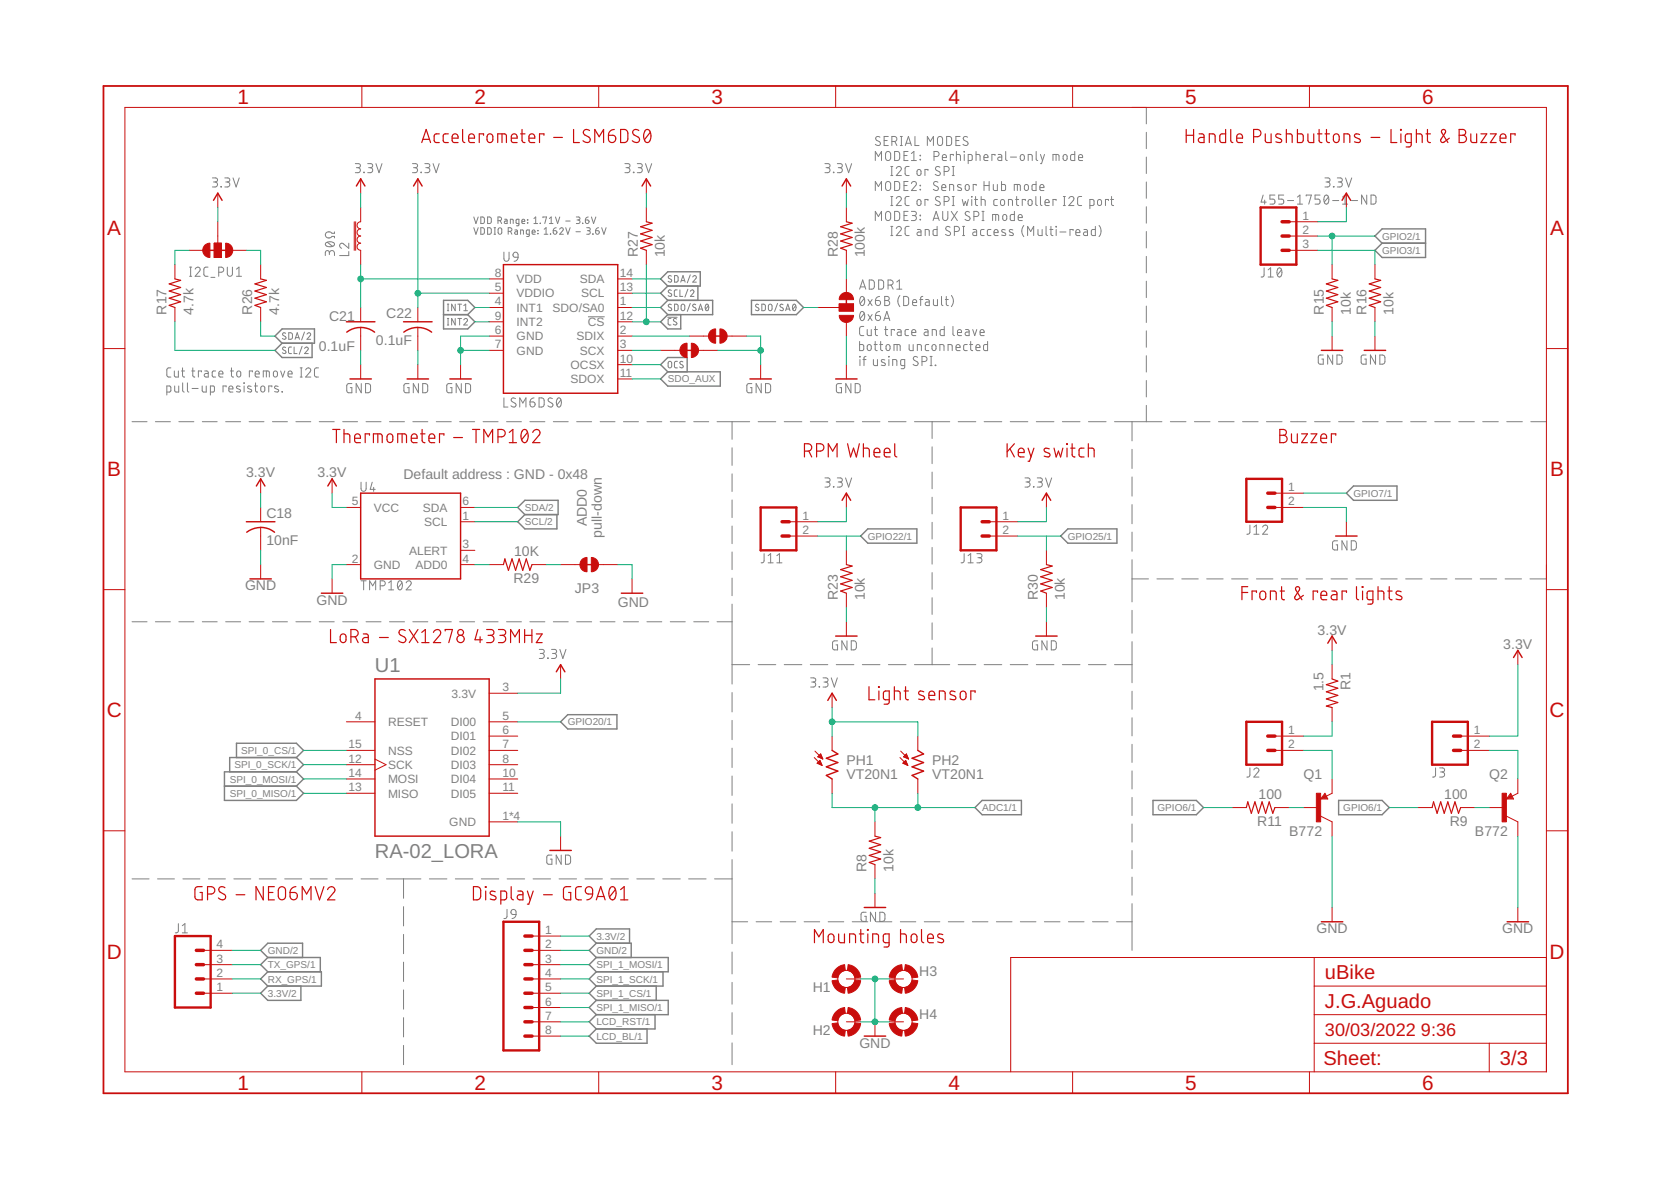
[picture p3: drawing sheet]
<svg xmlns="http://www.w3.org/2000/svg" width="297mm" height="210mm" viewBox="0 0 297 210" stroke-linecap="round" stroke-linejoin="round" font-family="sans-serif">
<defs><g id="words">
<g font-size="3.7" fill="#c90d0c">
<text x="42.2" y="18.5">1</text>
<text x="84.4" y="18.5">2</text>
<text x="126.5" y="18.5">3</text>
<text x="168.6" y="18.5">4</text>
<text x="210.7" y="18.5">5</text>
<text x="252.8" y="18.5">6</text>
<text x="19.1" y="41.8">A</text>
<text x="275.6" y="41.8">A</text>
<text x="19.1" y="84.7">B</text>
<text x="275.6" y="84.7">B</text>
<text x="19" y="127.5">C</text>
<text x="275.5" y="127.5">C</text>
<text x="19" y="170.4">D</text>
<text x="275.5" y="170.4">D</text>
<text x="42.2" y="193.7">1</text>
<text x="84.4" y="193.7">2</text>
<text x="126.5" y="193.7">3</text>
<text x="168.6" y="193.7">4</text>
<text x="210.7" y="193.7">5</text>
<text x="252.8" y="193.7">6</text>
</g>
<g font-size="3.6" fill="#808080">
<text x="66.6" y="119.4">U1</text>
<text x="66.6" y="152.4">RA-02_LORA</text>
</g>
<g font-size="3.6" fill="#c90d0c">
<text x="235.5" y="174">uBike</text>
<text x="235.5" y="179.1">J.G.Aguado</text>
<text x="235.3" y="189.4">Sheet:</text>
<text x="266.6" y="189.2">3/3</text>
</g>
<g font-size="3.2" fill="#c90d0c">
<text x="235.5" y="184.2">30/03/2022</text>
<text x="252.6" y="184.2">9:36</text>
</g>
<g font-size="2.5" fill="#808080">
<text x="113.4" y="45.8" transform="rotate(-90 113.4 45.8)">R27</text>
<text x="118.2" y="45.8" transform="rotate(-90 118.2 45.8)">10k</text>
<text x="149" y="45.8" transform="rotate(-90 149 45.8)">R28</text>
<text x="153.8" y="45.8" transform="rotate(-90 153.8 45.8)">100k</text>
<text x="29.6" y="55.9" transform="rotate(-90 29.6 55.9)">R17</text>
<text x="34.4" y="55.9" transform="rotate(-90 34.4 55.9)">4.7k</text>
<text x="44.8" y="55.9" transform="rotate(-90 44.8 55.9)">R26</text>
<text x="49.6" y="55.9" transform="rotate(-90 49.6 55.9)">4.7k</text>
<text x="58.5" y="57.1">C21</text>
<text x="68.7" y="56.6">C22</text>
<text x="235.3" y="55.9" transform="rotate(-90 235.3 55.9)">R15</text>
<text x="240.1" y="55.9" transform="rotate(-90 240.1 55.9)">10k</text>
<text x="242.9" y="55.9" transform="rotate(-90 242.9 55.9)">R16</text>
<text x="247.7" y="55.9" transform="rotate(-90 247.7 55.9)">10k</text>
<text x="56.7" y="62.4">0.1uF</text>
<text x="66.8" y="61.4">0.1uF</text>
<text x="43.7" y="84.9">3.3V</text>
<text x="56.4" y="84.9">3.3V</text>
<text x="71.7" y="85.1">Default address : GND - 0x48</text>
<text x="47.3" y="92.1">C18</text>
<text x="104.3" y="93.5" transform="rotate(-90 104.3 93.5)">ADD0</text>
<text x="107" y="95.6" transform="rotate(-90 107 95.6)">pull-down</text>
<text x="47.3" y="96.9">10nF</text>
<text x="91.4" y="98.8">10K</text>
<text x="43.6" y="104.9">GND</text>
<text x="56.3" y="107.5">GND</text>
<text x="91.3" y="103.6">R29</text>
<text x="102.2" y="105.4">JP3</text>
<text x="109.8" y="108">GND</text>
<text x="149" y="106.7" transform="rotate(-90 149 106.7)">R23</text>
<text x="153.8" y="106.7" transform="rotate(-90 153.8 106.7)">10k</text>
<text x="184.5" y="106.7" transform="rotate(-90 184.5 106.7)">R30</text>
<text x="189.3" y="106.7" transform="rotate(-90 189.3 106.7)">10k</text>
<text x="234.2" y="112.8">3.3V</text>
<text x="267.2" y="115.3">3.3V</text>
<text x="235.3" y="122.9" transform="rotate(-90 235.3 122.9)">1.5</text>
<text x="240.1" y="122.6" transform="rotate(-90 240.1 122.6)">R1</text>
<text x="150.5" y="135.9">PH1</text>
<text x="165.7" y="135.9">PH2</text>
<text x="150.5" y="138.4">VT20N1</text>
<text x="165.7" y="138.4">VT20N1</text>
<text x="223.7" y="142">100</text>
<text x="231.7" y="138.4">Q1</text>
<text x="256.7" y="142">100</text>
<text x="264.7" y="138.4">Q2</text>
<text x="223.5" y="146.8">R11</text>
<text x="229.2" y="148.6">B772</text>
<text x="257.7" y="146.8">R9</text>
<text x="262.2" y="148.6">B772</text>
<text x="154" y="155" transform="rotate(-90 154 155)">R8</text>
<text x="158.8" y="155" transform="rotate(-90 158.8 155)">10k</text>
<text x="234" y="165.9">GND</text>
<text x="267" y="165.9">GND</text>
<text x="163.4" y="173.4">H3</text>
<text x="144.5" y="176.4">H1</text>
<text x="144.5" y="184">H2</text>
<text x="163.4" y="181">H4</text>
<text x="152.8" y="186.2">GND</text>
</g>
<g font-size="2.1" fill="#808080">
<text x="231.5" y="39.1">1</text>
<text x="231.5" y="41.6">2</text>
<text x="231.5" y="44.1">3</text>
<text x="88" y="49.2">8</text>
<text x="88" y="51.8">5</text>
<text x="91.8" y="50.3">VDD</text>
<text x="91.8" y="52.9">VDDIO</text>
<text x="103.1" y="50.3">SDA</text>
<text x="103.3" y="52.9">SCL</text>
<text x="110.2" y="51.8">13</text>
<text x="110.2" y="49.2">14</text>
<text x="88" y="59.4">6</text>
<text x="88" y="54.3">4</text>
<text x="88" y="56.8">9</text>
<text x="91.8" y="55.4">INT1</text>
<text x="91.8" y="57.9">INT2</text>
<text x="98.2" y="55.4">SDO/SA0</text>
<text x="104.5" y="57.9">CS</text>
<text x="110.2" y="56.8">12</text>
<text x="110.2" y="54.3">1</text>
<text x="110.2" y="59.4">2</text>
<text x="88" y="61.9">7</text>
<text x="91.8" y="60.5">GND</text>
<text x="91.8" y="63">GND</text>
<text x="101.4" y="65.6">OCSX</text>
<text x="102.5" y="60.5">SDIX</text>
<text x="103.1" y="63">SCX</text>
<text x="110.2" y="64.4">10</text>
<text x="110.2" y="61.9">3</text>
<text x="101.4" y="68.1">SDOX</text>
<text x="110.2" y="67">11</text>
<text x="62.6" y="89.8">5</text>
<text x="82.2" y="89.8">6</text>
<text x="229" y="87.3">1</text>
<text x="229" y="89.8">2</text>
<text x="66.4" y="91">VCC</text>
<text x="75.2" y="91">SDA</text>
<text x="75.4" y="93.5">SCL</text>
<text x="82.2" y="92.4">1</text>
<text x="142.6" y="92.4">1</text>
<text x="142.6" y="94.9">2</text>
<text x="178.2" y="92.4">1</text>
<text x="178.2" y="94.9">2</text>
<text x="62.6" y="100">2</text>
<text x="66.4" y="101.1">GND</text>
<text x="72.7" y="98.6">ALERT</text>
<text x="73.9" y="101.1">ADD0</text>
<text x="82.2" y="97.5">3</text>
<text x="82.2" y="100">4</text>
<text x="80.2" y="124">3.3V</text>
<text x="89.3" y="122.9">3</text>
<text x="63.1" y="127.9">4</text>
<text x="69" y="129">RESET</text>
<text x="80.1" y="129">DI00</text>
<text x="80.1" y="131.6">DI01</text>
<text x="89.3" y="127.9">5</text>
<text x="89.3" y="130.5">6</text>
<text x="229" y="130.5">1</text>
<text x="262" y="130.5">1</text>
<text x="61.9" y="135.5">12</text>
<text x="61.9" y="133">15</text>
<text x="69" y="136.7">SCK</text>
<text x="69" y="134.1">NSS</text>
<text x="80.1" y="134.1">DI02</text>
<text x="80.1" y="136.7">DI03</text>
<text x="89.3" y="133">7</text>
<text x="89.3" y="135.5">8</text>
<text x="229" y="133">2</text>
<text x="262" y="133">2</text>
<text x="61.9" y="140.6">13</text>
<text x="61.9" y="138.1">14</text>
<text x="69" y="141.7">MISO</text>
<text x="69" y="139.2">MOSI</text>
<text x="80.1" y="139.2">DI04</text>
<text x="80.1" y="141.7">DI05</text>
<text x="89.3" y="138.1">10</text>
<text x="89.3" y="140.6">11</text>
<text x="79.9" y="146.8">GND</text>
<text x="89.3" y="145.7">1*4</text>
<text x="96.9" y="166">1</text>
<text x="38.5" y="173.6">2</text>
<text x="38.5" y="171.1">3</text>
<text x="38.5" y="168.6">4</text>
<text x="96.9" y="168.6">2</text>
<text x="96.9" y="171.1">3</text>
<text x="96.9" y="173.6">4</text>
<text x="38.5" y="176.2">1</text>
<text x="96.9" y="176.2">5</text>
<text x="96.9" y="178.7">6</text>
<text x="96.9" y="181.3">7</text>
<text x="96.9" y="183.8">8</text>
</g>
<g font-size="1.8" fill="#808080">
<text x="245.7" y="45.1">GPIO3/1</text>
<text x="245.7" y="42.6">GPIO2/1</text>
<text x="118.7" y="68">SDO_AUX</text>
<text x="240.6" y="88.3">GPIO7/1</text>
<text x="93.3" y="93.4">SCL/2</text>
<text x="93.3" y="90.8">SDA/2</text>
<text x="154.3" y="95.9">GPIO22/1</text>
<text x="189.8" y="95.9">GPIO25/1</text>
<text x="100.9" y="128.9">GPIO20/1</text>
<text x="41.7" y="136.5">SPI_0_SCK/1</text>
<text x="42.9" y="134">SPI_0_CS/1</text>
<text x="40.8" y="141.6">SPI_0_MISO/1</text>
<text x="40.8" y="139.1">SPI_0_MOSI/1</text>
<text x="174.6" y="144.2">ADC1/1</text>
<text x="205.8" y="144.2">GPIO6/1</text>
<text x="238.8" y="144.2">GPIO6/1</text>
<text x="106" y="167">3.3V/2</text>
<text x="47.6" y="169.6">GND/2</text>
<text x="47.6" y="172.1">TX_GPS/1</text>
<text x="106" y="169.6">GND/2</text>
<text x="106" y="172.1">SPI_1_MOSI/1</text>
<text x="47.6" y="177.2">3.3V/2</text>
<text x="47.6" y="174.6">RX_GPS/1</text>
<text x="106" y="174.6">SPI_1_SCK/1</text>
<text x="106" y="177.2">SPI_1_CS/1</text>
<text x="106" y="179.7">SPI_1_MISO/1</text>
<text x="106" y="182.2">LCD_RST/1</text>
<text x="106" y="184.8">LCD_BL/1</text>
</g>
</g></defs>
<g fill="none" stroke="#808080" stroke-width=".18">
<path d="M201.2 19.1h2.6v2.9M37.8 31.6h.5a.36 .36 0 0 1 .4 .4 .36 .36 0 0 1-.4 .3h-.3M38.2 32.3a.44 .44 0 0 1 .5 .5 .44 .44 0 0 1-.5 .4h-.4M39.3 33.1l.1 .1zM40 31.6h.5a.36 .36 0 0 1 .4 .4 .36 .36 0 0 1-.4 .3h-.4M40.4 32.3a.44 .44 0 0 1 .5 .5 .44 .44 0 0 1-.5 .4h-.4M41.4 31.6l.6 1.6 .5-1.6M63.2 29.1h.5a.36 .36 0 0 1 .4 .3 .36 .36 0 0 1-.4 .4h-.3M63.6 29.8a.44 .44 0 0 1 .5 .4 .44 .44 0 0 1-.5 .5h-.4M64.7 30.6v.1zM65.4 29.1h.5a.36 .36 0 0 1 .4 .3 .36 .36 0 0 1-.4 .4h-.4M65.8 29.8a.44 .44 0 0 1 .5 .4 .44 .44 0 0 1-.5 .5h-.4"/>
<path d="M66.8 29.1l.6 1.6 .5-1.6M73.3 29.1h.6a.36 .36 0 0 1 .3 .3 .36 .36 0 0 1-.3 .4h-.4M73.8 29.8a.44 .44 0 0 1 .4 .4 .44 .44 0 0 1-.4 .5h-.5M74.8 30.6l.1 .1zM75.5 29.1h.6a.36 .36 0 0 1 .3 .3 .36 .36 0 0 1-.3 .4h-.4M76 29.8a.44 .44 0 0 1 .4 .4 .44 .44 0 0 1-.4 .5h-.5M77 29.1l.5 1.6 .6-1.6M84.2 38.6l.4 1.1 .4-1.1M85.5 38.6h.4l.2 .2v.7l-.2 .2h-.4zM86.7 38.6h.4l.2 .2v.7l-.2 .2h-.4zM88.5 39.2l.6-.1v-.4l-.6-.1v1.1M88.9 39.2l.3 .5"/>
<path d="M89.7 39h.4v.2v.5h-.4v-.3l.4-.1M90.7 39.7v-.7l.5 .1v.6M92.2 39.7l-.4-.1v-.6h.4v.9v.2h-.4M92.8 39.3h.5a.27 .27 0 0 0-.2-.3 .27 .27 0 0 0-.3 .2v.4l.5 .1M93.7 39.1h.1zM93.7 39.6h.1zM94.9 39.7h.7M94.9 38.8l.3-.2v1.1M96 39.7h.1zM96.5 38.7v-.1h.7l-.4 1.1M97.7 39.7h.6M97.7 38.8l.3-.2v1.1"/>
<path d="M98.7 38.6l.4 1.1 .4-1.1M100.6 39.3h.7M102.4 38.6h.6l.1 .2-.1 .3h-.4M102.8 39.1l.3 .2-.1 .3-.6 .1M103.5 39.7h.1zM104.1 39.1h.3a.32 .32 0 0 1 .3 .4 .32 .32 0 0 1-.3 .2 .32 .32 0 0 1-.3-.3zM104.6 38.6a.51 .51 0 0 0-.5 .5M105.1 38.6l.4 1.1 .4-1.1M111.1 29.1h.5a.36 .36 0 0 1 .4 .3 .36 .36 0 0 1-.4 .4h-.3M111.5 29.8a.44 .44 0 0 1 .5 .4 .44 .44 0 0 1-.5 .5h-.4M112.6 30.6l.1 .1zM113.3 29.1h.5a.36 .36 0 0 1 .4 .3 .36 .36 0 0 1-.4 .4h-.3"/>
<path d="M113.7 29.8a.44 .44 0 0 1 .5 .4 .44 .44 0 0 1-.5 .5h-.4M114.7 29.1l.6 1.6 .5-1.6M146.6 29.1h.6a.36 .36 0 0 1 .4 .3 .36 .36 0 0 1-.4 .4h-.4M147.1 29.8a.44 .44 0 0 1 .5 .4 .44 .44 0 0 1-.5 .5h-.5M148.1 30.6l.1 .1zM148.8 29.1h.6a.36 .36 0 0 1 .3 .3 .36 .36 0 0 1-.3 .4h-.4M149.3 29.8a.44 .44 0 0 1 .4 .4 .44 .44 0 0 1-.4 .5h-.5M150.3 29.1l.6 1.6 .5-1.6M155.6 28.5v-1.6l.5 .9 .6-.9v1.6M155.6 33.9v-1.6l.5 .8 .6-.8v1.6M155.6 39.2v-1.6l.5 .9 .6-.9v1.6M156.4 24.4a.41 .41 0 0 0-.6-.1 .41 .41 0 0 0 0 .6l.5 .3a.42 .42 0 0 1 .1 .6 .42 .42 0 0 1-.6 0l-.2-.1"/>
<path d="M157.2 25h.5M157.5 27.1l.2-.2a.47 .47 0 0 1 .6 .5v.7a.46 .46 0 0 1-.4 .4 .46 .46 0 0 1-.5-.4zM157.5 32.4l.2-.1a.47 .47 0 0 1 .6 .4v.7a.46 .46 0 0 1-.4 .5 .46 .46 0 0 1-.5-.5zM157.5 37.7a.46 .46 0 0 1 .5-.1 .46 .46 0 0 1 .3 .4v.8a.46 .46 0 0 1-.4 .4 .46 .46 0 0 1-.5-.4zM157.9 24.3h-.7v1.6h.7M158.3 31.2h.4M158.3 29.6h.4M158.3 36.5h.4M158.3 34.9h.4M158.5 29.6v1.6M158.5 34.9v1.6M158.5 25.1h.5a.44 .44 0 0 0 .4-.4 .44 .44 0 0 0-.4-.4h-.5v1.6"/>
<path d="M159 26.9h.5a.43 .43 0 0 1 .4 .5v.7a.43 .43 0 0 1-.4 .4h-.5zM159 32.3h.5a.43 .43 0 0 1 .4 .4v.7a.43 .43 0 0 1-.4 .5h-.5zM159 37.6l.8 .1 .1 1.1a.43 .43 0 0 1-.4 .4h-.5zM159.1 25.1l.3 .8M159.3 30a.44 .44 0 0 1 .7-.4 .44 .44 0 0 1 .1 .7l-.8 .9h.9M159.3 35.3a.44 .44 0 0 1 .7-.4 .44 .44 0 0 1 .1 .7l-.8 .9h.9M160 25.9h.4M160 24.3h.4M160.2 24.3v1.6M160.7 27.6h.5M160.7 33h.5M160.7 38.3h.5"/>
<path d="M160.9 25.9l.6-1.6 .5 1.6M161.1 25.5h.8M161.4 26.9h-.7v1.6h.7M161.4 32.3h-.7v1.6h.7M161.4 37.6h-.7v1.6h.7M161.6 29.6h-.5l-.2 .4v1l.2 .2h.5M161.6 34.9h-.5l-.2 .4v1l.2 .2h.5M162 32.6a.44 .44 0 0 1 .6-.3 .44 .44 0 0 1 .2 .7l-.8 .9h.9M162 37.6h.5a.37 .37 0 0 1 .4 .3 .37 .37 0 0 1-.4 .4h-.3M162 28.5h.9M162 27.3l.5-.4v1.6M162.5 38.3a.44 .44 0 0 1 .4 .5 .44 .44 0 0 1-.4 .4h-.5"/>
<path d="M162.6 24.3v1.6h.8M163.1 30.2l.3-.1 .2 .1 .1 .6a.36 .36 0 0 1-.3 .4 .36 .36 0 0 1-.4-.4zM163.1 35.6l.3-.1 .2 .1 .1 .6a.36 .36 0 0 1-.3 .3 .36 .36 0 0 1-.4-.3zM163.6 27.6v.1zM163.6 28.3v.1zM163.6 32.9v.1zM163.6 33.7h.1M163.6 38.2v.2zM163.6 39v.1zM164.8 25.9v-1.6l.6 .8 .5-.8v1.6M165 30.3v-.2h-.6v1.1M165 35.6v-.1h-.6v1"/>
<path d="M165.9 39.2l.5-1.6 .6 1.6M166 38.8h.8M166 27.8h.5a.44 .44 0 0 0 .4-.4 .44 .44 0 0 0-.4-.5h-.5v1.6M166.7 32.4a.42 .42 0 0 0-.5-.1 .42 .42 0 0 0-.2 .6l.6 .3a.38 .38 0 0 1 .1 .5 .38 .38 0 0 1-.5 .1l-.3-.1M166.8 24.4l.1-.1a.46 .46 0 0 1 .7 .4v.7a.46 .46 0 0 1-.5 .5 .46 .46 0 0 1-.5-.5zM167.1 29.7l-.6-.1-.2 .4 .1 .2 .6 .3a.38 .38 0 0 1 .1 .5 .38 .38 0 0 1-.5 .2l-.4-.2M167.1 35.1l-.6-.2-.2 .4 .1 .2 .6 .4a.38 .38 0 0 1 .1 .5 .38 .38 0 0 1-.5 .1l-.4-.2M167.4 33.3h.7a.38 .38 0 0 0-.2-.5 .38 .38 0 0 0-.5 .3l.1 .7 .6 .1M167.5 28h.7a.38 .38 0 0 0-.2-.5 .38 .38 0 0 0-.5 .3l.1 .7h.6M167.6 37.6v1.2a.46 .46 0 0 0 .4 .4 .46 .46 0 0 0 .5-.4v-1.2M167.8 30.5h.5a.44 .44 0 0 0 .4-.5 .44 .44 0 0 0-.4-.4h-.5v1.6M167.8 35.8h.5a.44 .44 0 0 0 .4-.4 .44 .44 0 0 0-.4-.5h-.5v1.6"/>
<path d="M168.3 24.3h.4a.43 .43 0 0 1 .5 .4v.7a.43 .43 0 0 1-.5 .5h-.4zM168.8 33.9v-1.1h.5l.2 .1v1M169.1 37.6l1.1 1.6M169.3 31.2h.3M169.3 29.6h.3M169.3 36.5h.3M169.3 34.9h.3M169.5 27.6v-.1h-.6v1M169.5 29.6v1.6M169.5 34.9v1.6M169.9 25h.6M170 27.5h.5l.2 .1v.9"/>
<path d="M170 26.9v1.6M170.2 37.6l-1.1 1.6M170.7 24.3h-.8v1.6h.8M170.9 32.9l-.5-.1-.2 .2 .7 .5v.2l-.2 .2-.5-.1M171 35.5l.3 1 .3-.7 .3 .7 .2-1M171.4 26.9v.1zM171.4 27.5v1M171.7 32.9l.2-.1 .3 .1 .1 .6a.36 .36 0 0 1-.4 .4 .36 .36 0 0 1-.3-.4zM172 24.4a.42 .42 0 0 0-.6-.1 .42 .42 0 0 0-.1 .5l.6 .4a.41 .41 0 0 1 .1 .6 .41 .41 0 0 1-.7 0l-.1-.1M172.1 28.5h.6l.1-.1v-.7l-.1-.2h-.6v1.6M172.3 37.7a.41 .41 0 0 0-.5-.1 .41 .41 0 0 0-.1 .6l.6 .3a.38 .38 0 0 1 .1 .5 .38 .38 0 0 1-.5 .2l-.4-.2M172.7 34.9l.1 .1z"/>
<path d="M172.7 35.5v1M173.1 38.5h.5a.46 .46 0 0 0 .4-.5 .46 .46 0 0 0-.4-.4h-.5v1.6M173.2 35.5h.6M173.4 34.9v1.4l.1 .2h.3M173.5 27.5h.4l.3 .1v.9M173.5 26.9v1.6M173.5 33v-.2h-.5v1.1M174.4 35.5h.5l.2 .1v.9M174.4 34.9v1.6M174.6 37.6h.3M174.6 39.2h.3M174.8 37.6v1.6"/>
<path d="M174.9 28h.7a.38 .38 0 0 0-.2-.5 .38 .38 0 0 0-.5 .3l.1 .7h.6M174.9 32.3v1.6M174.9 33h.9M175.8 32.3v1.6M176.4 39.2v-1.1l1 .1 .1 1M176.6 32.8v.9l.2 .2h.5v-1.1M176.9 27.6v-.1h-.6v1M177 38.1v1.1M177.3 35.5h-.5l-.1 .2v.8h.6M177.4 27.5h.5l.2 .2v.8h-.6l-.1-.2v-.3l.7-.1M177.9 35.6l.3-.1 .3 .1 .1 .6a.37 .37 0 0 1-.4 .3 .37 .37 0 0 1-.4-.3zM178 32.3v1.6l.6-.1 .2-.2-.1-.7-.7-.1"/>
<path d="M178.4 38.2l.2-.1 .3 .1 .1 .6a.36 .36 0 0 1-.4 .4 .36 .36 0 0 1-.4-.4zM178.8 26.9v1.4l.2 .2M179.3 36.5v-1h.4l.2 .1 .1 .9M179.6 27.9h1.1M180.3 33.9v-1.1l1 .1 .1 1M180.3 37.6v1.6l-.6-.1-.1-.8 .1-.2h.6M180.5 35.5h.6M180.7 34.9v1.4l.1 .2h.3M180.8 32.8v1.1M181 38.7h.7a.38 .38 0 0 0-.2-.6 .38 .38 0 0 0-.5 .4l.1 .6 .6 .1M181.5 27.6l.2-.1 .3 .1 .1 .6a.37 .37 0 0 1-.4 .3 .37 .37 0 0 1-.3-.3zM182.2 32.9l.3-.1 .2 .1 .1 .6a.36 .36 0 0 1-.3 .4 .36 .36 0 0 1-.4-.4z"/>
<path d="M182.3 35.6v-.1h-.6v1M182.8 28.5v-1h.4l.3 .1v.9M182.9 35.6l.2-.1 .3 .1 .1 .6a.36 .36 0 0 1-.4 .3 .36 .36 0 0 1-.3-.3zM184.1 34.9v1.4l.3 .2M184.2 32.3v1.6l-.7-.1v-.9l.7-.1M184.2 26.9v1.4l.3 .2M184.8 33.3h.8a.38 .38 0 0 0-.3-.5 .38 .38 0 0 0-.5 .3l.1 .7 .7 .1M185 34.9v1.4l.2 .2M185 27.5l.3 1M185.7 27.5l-.6 1.6h-.1M185.8 36h.7a.39 .39 0 0 0-.3-.5 .39 .39 0 0 0-.4 .3v.7h.7M187.2 28.5v-1h1l.1 1"/>
<path d="M187.7 35.6v-.1h-.5v1M187.7 27.5v1M189 36.5h.4M189 34.9h.4M189.1 27.6l.2-.1 .3 .1 .1 .6a.36 .36 0 0 1-.4 .3 .36 .36 0 0 1-.3-.3zM189.2 34.9v1.6M190 35.3a.45 .45 0 0 1 .6-.4 .45 .45 0 0 1 .2 .7l-.8 .9h.9M191.1 26.9v1.6h-.7l-.1-.9 .2-.1h.6M191.7 28h.7a.38 .38 0 0 0-.2-.5 .38 .38 0 0 0-.5 .3l.1 .7h.6M192.3 34.9h-.5l-.2 .4v1l.2 .2h.5M193.7 36.5h.6l.2-.1v-.7l-.2-.2h-.6v1.6M195.2 35.6l.3-.1 .2 .1 .1 .6a.36 .36 0 0 1-.3 .3 .36 .36 0 0 1-.4-.3z"/>
<path d="M197 35.6v-.1h-.5v1M197.4 35.5h.6M197.6 34.9v1.4l.1 .2h.3M203.8 23.5v2.9M203.8 27.9v2.9M203.8 32.3v2.9M203.8 36.7v3M224.5 34.7l-.3 1.2h.9M224.8 35.6v.7M226.6 34.7h-.9v.7h.6a.45 .45 0 0 1 .3 .4 .45 .45 0 0 1-.3 .5h-.6M228.2 34.7h-.9v.7h.5a.45 .45 0 0 1 .4 .4 .45 .45 0 0 1-.4 .5h-.5M228.9 35.6h1.1"/>
<path d="M230.6 36.3h.9M230.6 35l.5-.3v1.6M232.2 34.8v-.1h.9l-.5 1.6M234.7 34.7h-.9v.7h.5a.45 .45 0 0 1 .4 .4 .45 .45 0 0 1-.4 .5h-.5M235.5 34.8l.3-.1a.95 .95 0 0 1 0 1.6 1 1 0 0 1-.3-1.5zM235.5 31.6h.6a.36 .36 0 0 1 .3 .4 .36 .36 0 0 1-.3 .3h-.4M236 32.3a.44 .44 0 0 1 .4 .5 .44 .44 0 0 1-.4 .4h-.5M236.1 35l-.7 .9M236.9 35.6h1.1M237 33.1l.1 .1zM237.7 31.6h.6a.36 .36 0 0 1 .3 .4 .36 .36 0 0 1-.3 .3h-.4M238.2 32.3a.44 .44 0 0 1 .4 .5 .44 .44 0 0 1-.4 .4h-.5"/>
<path d="M238.7 36.3h.9M238.7 35l.4-.3v1.6M239.2 31.6l.5 1.6 .6-1.6M240.2 35.6h1.1M243 34.7v1.6l-1-1.6v1.6M243.7 34.7h.5a.43 .43 0 0 1 .4 .4v.7a.43 .43 0 0 1-.4 .5h-.5zM33.7 49.1h.4M33.7 47.5h.4M33.9 47.5v1.6M34.7 47.8a.44 .44 0 0 1 .6-.3 .44 .44 0 0 1 .2 .7l-.8 .9h.9M37 47.5h-.5l-.3 .3 .1 1.1 .2 .2h.5M37.5 49.3h.7"/>
<path d="M38.9 48.4h.4a.46 .46 0 0 0 .5-.5 .46 .46 0 0 0-.5-.4h-.4v1.6M40.4 47.5v1.2a.46 .46 0 0 0 .5 .4 .46 .46 0 0 0 .4-.4v-1.2M42 49.1h.9M42 47.8l.5-.3v1.6M50.8 59.2h-.4l-.2 .2 .2 .2 .3 .2a.32 .32 0 0 1 0 .5 .32 .32 0 0 1-.5-.1M51.3 59.1l.5 .1 .2 .1v.8l-.2 .2h-.5zM54.1 59l-.5 1.4M54.6 59.4a.32 .32 0 0 1 .4-.2 .32 .32 0 0 1 .1 .5l-.5 .6h.6M57.9 43.2a1.02 1.02 0 0 1 1.6 .2 .97 .97 0 0 1-1.7 0zM58.2 43.1l.9 .7M58.5 45a.46 .46 0 0 1 .5-.5 .46 .46 0 0 1 .5 .5v.4M58.5 45.3v-.4a.36 .36 0 0 0-.3-.4 .36 .36 0 0 0-.4 .4v.5"/>
<path d="M59.5 41.2v.3h-.5a.6 .6 0 0 0-.9-.2 .6 .6 0 0 0 .1 1l1.3-.3v.3M62 43.2v.9l-.9-.7a.44 .44 0 0 0-.7 .1 .44 .44 0 0 0 .3 .6M62 44.7v.7h-1.6M79.5 57.8h.3M79.5 56.6h.3M79.5 54.1h.3M79.5 55.2h.3M79.7 54.1v1.1M79.7 56.6v1.2M80.9 54.1v1.1l-.6-1.1v1.1M80.9 56.6v1.2l-.6-1.2v1.2M81.4 56.6h.6"/>
<path d="M81.4 54.1h.6M81.7 54.1v1.1M81.7 56.6v1.2M82.4 56.9a.32 .32 0 0 1 .5-.3 .32 .32 0 0 1 .1 .5l-.6 .7h.7M82.4 55.2h.7M82.4 54.3l.4-.2v1.1M84.2 40.5l.4 1.1 .4-1.1M85.5 40.5h.4l.2 .2v.7l-.2 .2h-.4zM86.7 40.5h.4l.2 .2v.7l-.2 .2h-.4zM87.8 40.5h.3M87.8 41.6h.3M88 40.5v1.1"/>
<path d="M88.7 40.6l.2-.1 .3 .2v.8l-.3 .1h-.2l-.2-.3zM89.6 44.8v1.2a.46 .46 0 0 0 .4 .4 .46 .46 0 0 0 .5-.4v-1.2M90.3 41.1l.6-.1v-.4l-.6-.1v1.1M90.7 41.1l.3 .5M91.3 45a.44 .44 0 0 1 .5-.1 .44 .44 0 0 1 .3 .4v.4h-.7l-.2-.3zM91.5 40.9h.4l.1 .2v.5h-.4l-.1-.3 .5-.1M92.1 45.7v.3a.68 .68 0 0 1-.7 .4M92.5 41.6v-.7l.5 .1v.6M94.1 41.6h-.5l.1-.7h.4v.9l-.1 .2h-.4M94.6 41.3h.5a.28 .28 0 0 0-.2-.4 .28 .28 0 0 0-.3 .2v.5h.5M95.6 41h.1zM95.6 41.5l.1 .1z"/>
<path d="M96.7 41.6h.7M96.7 40.7l.4-.2v1.1M97.8 41.6h.1zM98.3 41h.4a.32 .32 0 0 1 .3 .4 .32 .32 0 0 1-.4 .2 .32 .32 0 0 1-.3-.3zM98.9 40.5a.51 .51 0 0 0-.6 .5M99.5 40.7a.32 .32 0 0 1 .4-.2 .32 .32 0 0 1 .1 .5l-.5 .6h.6M100.6 40.5l.3 1.1 .4-1.1M102.4 41.2h.8M104.3 40.5h.5l.1 .2-.1 .3h-.4M104.5 56.3h3M104.6 41l.3 .1v.3l-.1 .2h-.5M105.4 41.6h.1"/>
<path d="M105.9 41h.4a.33 .33 0 0 1 .2 .4 .33 .33 0 0 1-.3 .2 .33 .33 0 0 1-.3-.3zM106.4 40.5a.54 .54 0 0 0-.5 .5M107 40.5l.4 1.1 .3-1.1M118.7 56.4h1.7M119.3 56.6h-.4l-.1 .3v.7l.5 .2M119.3 51.6l-.3-.1-.2 .3 .1 .2 .5 .3a.33 .33 0 0 1-.2 .4 .33 .33 0 0 1-.4-.2M119.3 49.1l-.3-.1-.2 .2 .1 .3 .5 .3a.33 .33 0 0 1-.2 .4 .33 .33 0 0 1-.4-.2M119.3 54.2l-.3-.1-.2 .2 .1 .2 .5 .3a.33 .33 0 0 1-.2 .4 .33 .33 0 0 1-.4-.1M119.9 49h.5l.1 .2v.8l-.1 .1h-.5zM119.9 54.1h.5l.1 .2v.7l-.1 .2h-.5zM120.3 56.7l-.4-.1-.2 .3 .5 .4a.3 .3 0 0 1 0 .4 .3 .3 0 0 1-.4 0l-.1-.1M120.4 51.5l-.4 .1-.1 .2v.8l.5 .1"/>
<path d="M120.9 51.5v1.2h.5M121 50.1l.4-1.1 .4 1.1M121.1 49.9h.6M121.2 54.1h.3l.2 .3v.7l-.2 .1h-.3l-.1-.3zM122.3 51.4l-.5 1.4M122.7 48.9l-.5 1.4M122.7 53.9l-.5 1.5M122.7 51.8a.32 .32 0 0 1 .5-.3 .32 .32 0 0 1 .1 .5l-.6 .7h.7M123.1 49.2a.32 .32 0 0 1 .5-.2 .32 .32 0 0 1 .1 .5l-.6 .6h.7M123.7 54.2a.29 .29 0 0 0-.5-.1 .29 .29 0 0 0 .1 .4l.4 .3a.33 .33 0 0 1-.2 .4 .33 .33 0 0 1-.4-.1M124.1 55.2l.4-1.1 .4 1.1M124.2 54.9h.6"/>
<path d="M125.5 54.1h.1a.62 .62 0 0 1 .4 .5 .62 .62 0 0 1-.3 .6 .72 .72 0 0 1-.2-1.1zM125.9 54.3l-.5 .7M134.9 54.2l-.4-.1-.2 .2 .1 .2 .5 .3a.33 .33 0 0 1-.2 .4 .33 .33 0 0 1-.4-.1M135.4 54.1h.5l.1 .2v.7l-.1 .2h-.5zM136.7 54.1h.3l.2 .3v.7l-.2 .1h-.3l-.1-.3zM138.2 53.9l-.5 1.5M139.2 54.2a.29 .29 0 0 0-.4-.1 .29 .29 0 0 0 0 .4l.4 .3a.33 .33 0 0 1-.2 .4 .33 .33 0 0 1-.4-.1M139.7 55.2l.3-1.1 .4 1.1M139.7 54.9h.6M141 54.1h.1a.62 .62 0 0 1 .4 .5 .62 .62 0 0 1-.3 .6 .72 .72 0 0 1-.2-1.1zM141.5 54.3l-.6 .7M152.8 51.4l.6-1.6 .5 1.6"/>
<path d="M153 51h.8M153 52.8l.3-.1a.97 .97 0 0 1 0 1.6 1.02 1.02 0 0 1-.3-1.5zM153 55.5l.3-.1a.97 .97 0 0 1 0 1.6 1.02 1.02 0 0 1-.3-1.5zM153.5 58l-.5 .1-.2 .3 .1 1.1 .6 .1M153.6 53l-.7 1M153.6 55.7l-.7 .9M154.2 58.6v.9l.2 .1h.5v-1M154.3 53.2l.7 1.1M154.3 55.9l.7 1.1M154.5 49.8l.8 .1a1.3 1.3 0 0 1 .1 1.2l-.2 .3h-.7zM155 53.2l-.7 1.1M155 55.9l-.7 1.1"/>
<path d="M155.4 58.6h.6M155.6 53.4h.6a.45 .45 0 0 1 .3 .5 .45 .45 0 0 1-.4 .4 .45 .45 0 0 1-.5-.4zM155.6 56.1h.6a.45 .45 0 0 1 .3 .5 .45 .45 0 0 1-.4 .4 .45 .45 0 0 1-.5-.5zM155.6 58v1.5l.4 .1M156.2 49.8l.8 .1 .1 1a.43 .43 0 0 1-.5 .5h-.4zM156.4 52.7a.74 .74 0 0 0-.8 .7M156.4 55.4a.74 .74 0 0 0-.8 .7M157.1 57l.5-1.6 .6 1.6M157.2 56.6h.9M157.2 58.6h.6M157.3 52.7h.4a.36 .36 0 0 1 .4 .3 .36 .36 0 0 1-.4 .4 .46 .46 0 0 1 .5 .5 .46 .46 0 0 1-.5 .4h-.4zM157.3 53.4h.4"/>
<path d="M157.4 58l.1 1.5 .3 .1M157.9 50.7h.4a.46 .46 0 0 0 .5-.5 .46 .46 0 0 0-.5-.4h-.4v1.6M158.3 41.9h.4M158.3 40.2h.4M158.4 50.7l.4 .7M158.5 40.2v1.7M159 58.7v-.1h-.6v1M159.3 40.6a.44 .44 0 0 1 .7-.3 .44 .44 0 0 1 .1 .7l-.8 .9h.9M159.4 51.4h.9M159.4 50.1l.5-.3v1.6M159.6 58.6h.4l.2 .2v.8h-.6l-.1-.2v-.3l.7-.1M160 52.5a1.56 1.56 0 0 0 0 2"/>
<path d="M160.6 52.7h.6l.3 .3v.9a.43 .43 0 0 1-.4 .4h-.5zM161.5 58.6h-.5l-.1 .2 .1 .8h.5M161.6 40.2l-.5 .1-.2 .3v1.1l.2 .1 .5 .1M162.1 59.1h.7a.38 .38 0 0 0-.3-.5 .38 .38 0 0 0-.4 .3l.1 .7h.6M162.2 53.8h.7a.38 .38 0 0 0-.2-.6 .38 .38 0 0 0-.5 .4l.1 .6 .6 .1M163.1 40.8h.5l.1 .3v.8l-.5-.1-.2-.2 .1-.2 .6-.2M163.5 53.2h.5M164 52.7h-.2l-.1 .3v1.3M164.3 58.6h.5l.2 .2v.8h-.6l-.1-.2v-.3l.7-.1M164.5 41.9v-1.1l.6 .1 .1 1M164.5 53.2l.5 .1 .2 .2v.8h-.6l-.1-.2v-.3l.7-.1M165.7 59.6v-1l.7 .1 .1 .9"/>
<path d="M165.9 53.2v.9l.3 .2h.4v-1.1M166.6 40.2v1.7l-.6-.1-.1-.2v-.6l.1-.2h.6M167.4 52.7v1.3l.2 .3M167.9 58v1.6h-.6l-.2-.2v-.7l.2-.1h.6M168 53.2h.6M168.2 52.7v1.4l.4 .2M168.9 40.4a.42 .42 0 0 0-.6-.1 .42 .42 0 0 0-.1 .6l.6 .3a.4 .4 0 0 1 .1 .6 .4 .4 0 0 1-.7 0l-.1-.1M169.1 52.5a1.56 1.56 0 0 1 0 2M169.4 58v1.4l.3 .2M169.7 41.1h.4a.46 .46 0 0 0 .5-.4 .46 .46 0 0 0-.5-.5h-.4v1.7M170.2 59.1h.7a.38 .38 0 0 0-.2-.5 .38 .38 0 0 0-.5 .3l.1 .7h.6M171.1 41.9h.4"/>
<path d="M171.1 40.2h.4M171.3 40.2v1.7M171.6 58.6h.5l.2 .2v.8h-.6l-.1-.2v-.3l.7-.1M172.9 58.6l.4 1 .3-1M173 40.8h.4l.2 .2v.9h-.4a.32 .32 0 0 1-.3-.3 .32 .32 0 0 1 .3-.4h.4M174.2 59.1h.7a.38 .38 0 0 0-.2-.5 .38 .38 0 0 0-.5 .3l.1 .7h.6M174.9 40.8h-.4l-.2 .3 .1 .7 .5 .1M176.1 40.8h-.4l-.2 .3 .1 .7 .5 .1M176.7 41.3h.7a.38 .38 0 0 0-.2-.5 .38 .38 0 0 0-.5 .3l.1 .7 .6 .1M178.7 40.9l-.4-.1-.2 .2 .7 .5v.2l-.2 .2-.5-.1M180 40.9l-.4-.1-.2 .2 .7 .5v.2l-.2 .2-.5-.1M182 40.1a1.56 1.56 0 0 0 0 2"/>
<path d="M182.7 41.9v-1.7l.5 .9 .5-.9v1.7M184.5 40.8v.9l.3 .2h.5v-1.1M185.9 40.2v1.4l.3 .3M186.6 40.8h.6M186.8 40.2v1.5l.4 .2M187.7 40.2l.1 .1zM187.7 40.8v1.1M188.4 41.2h1.1M190.8 41v-.2h-.6v1.1M191.2 41.3h.8a.38 .38 0 0 0-.3-.5 .38 .38 0 0 0-.5 .3l.1 .7 .7 .1M192.7 40.8h.4l.2 .3v.8l-.5-.1-.2-.2 .1-.2 .6-.2M194.7 40.2v1.7l-.5-.1-.2-.2v-.6l.2-.2h.5"/>
<path d="M195.4 40.1a1.56 1.56 0 0 1 0 2M203.8 41.1v3M203.8 45.6v2.9M203.8 50v2.9M203.8 54.4v2.9M203.8 58.8v2.9M224.7 47.6v1.4l-.2 .2h-.3M225.4 49.2h.9M225.4 48l.5-.4v1.6M227.2 47.7l.2-.1a.97 .97 0 0 1 0 1.6 1.02 1.02 0 0 1-.2-1.5zM227.8 48l-.7 .9M23.5 75h2.6"/>
<path d="M27.6 75h2.7M29.7 69.7h.5l.2-.2v-.6l-.2-.3h-.5v1.6M30.4 65.4h-.5l-.2 .3v1.1l.2 .2h.5M31 65.9v.9l.3 .2h.4v-1.1M31.1 68.6v.9l.2 .2h.5v-1.1M31.8 75h2.7M32.3 65.9h.5M32.4 65.4l.1 1.4 .3 .2M32.5 68.1v1.3l.2 .3M33.3 68.1v1.3l.3 .3M34.1 65.9h.5M34.1 69h1.1"/>
<path d="M34.3 65.4v1.4l.3 .2M35.8 66.1v-.2h-.5v1.1M35.9 68.6l.1 .9 .2 .2h.5v-1.1M36 75h2.6M36.4 65.9l.5 .1 .1 .2v.8h-.5l-.2-.2 .1-.3 .6-.1M37.4 69.7l.7-.1v-.7l-.1-.3h-.6v1.6M38.3 65.9l-.5 .1-.1 .2 .1 .7 .5 .1M38.9 66.5h.7a.38 .38 0 0 0-.2-.6 .38 .38 0 0 0-.5 .4l.1 .6 .6 .1M40.1 75h2.7M40.2 68.8v-.2h-.6v1.1M40.7 69.1h.7a.38 .38 0 0 0-.3-.5 .38 .38 0 0 0-.4 .4l.1 .6 .6 .1M41 65.9h.5"/>
<path d="M41.1 65.4l.1 1.4 .3 .2M42.2 66l.2-.1 .3 .1 .1 .7a.36 .36 0 0 1-.4 .3 .36 .36 0 0 1-.3-.3zM42.7 68.7l-.6-.1-.1 .3 .7 .4v.3l-.2 .1-.5-.1M43.3 68.1h.1zM43.4 68.6v1.1M44.3 75h2.6M44.6 68.7l-.5-.1-.1 .3 .7 .4v.3l-.2 .1-.5-.1M44.9 66.1v-.2h-.6v1.1M45.2 68.6h.6M45.4 66.5h.7a.38 .38 0 0 0-.3-.6 .38 .38 0 0 0-.4 .4v.6l.7 .1M45.4 68.1v1.4l.4 .2M46.5 68.7l.2-.1 .3 .1 .1 .6a.36 .36 0 0 1-.4 .4 .36 .36 0 0 1-.3-.4z"/>
<path d="M46.8 67v-1.1l1 .1 .1 1M47.3 65.9v1.1M48.3 68.8v-.2h-.5v1.1M48.4 75h2.7M48.7 66l.3-.1 .2 .1 .1 .7a.36 .36 0 0 1-.3 .3 .36 .36 0 0 1-.4-.3zM49.4 68.7l-.5-.1-.1 .3 .7 .4v.3l-.2 .1-.5-.1M49.9 65.9l.3 1.1 .4-1.1M50.1 69.6l.1 .1zM50.8 61.8l-.4-.1-.2 .2 .2 .3 .3 .2a.32 .32 0 0 1 0 .5 .32 .32 0 0 1-.5-.2M51.2 66.5h.7a.38 .38 0 0 0-.2-.6 .38 .38 0 0 0-.5 .4l.1 .6 .6 .1M51.8 61.7h-.4l-.1 .2v.8l.5 .1M52.3 61.7v1.1h.5"/>
<path d="M52.5 60.3l.3-1.2 .4 1.2M52.5 60h.6M52.6 75h2.6M53.4 67h.3M53.4 65.4h.3M53.6 65.4v1.6M53.7 61.6l-.5 1.4M54.1 61.9a.32 .32 0 0 1 .5-.2 .32 .32 0 0 1 .1 .5l-.6 .6h.7M54.3 65.7a.45 .45 0 0 1 .7-.3 .45 .45 0 0 1 .1 .7l-.8 .9h.9M56.6 65.4h-.5l-.2 .3v1.1l.2 .2h.5M56.7 75h2.7M60.9 75h2.7"/>
<path d="M62.5 68.2h-.6l-.2 .2-.1 1 .3 .4h.6v-.9h-.2M64.2 68.2v1.6l-.9-1.6v1.6M65 68.2h.4a.43 .43 0 0 1 .5 .4v.8a.43 .43 0 0 1-.5 .4h-.4zM65.1 75h2.6M69.2 75h2.7M72.7 68.2h-.7l-.2 .2v1l.2 .4h.7v-.9h-.3M73.4 75h2.7M74.4 68.2v1.6l-.9-1.6v1.6M75.1 68.2h.5a.43 .43 0 0 1 .4 .4v.8a.43 .43 0 0 1-.4 .4h-.5zM77.6 75h2.6M80.3 68.2h-.6l-.3 .2v1l.3 .4h.6v-.9h-.2M81.7 75h2.7"/>
<path d="M82 68.2v1.6l-.9-1.6v1.6M82.8 68.2h.4a.43 .43 0 0 1 .5 .4v.8a.43 .43 0 0 1-.5 .4h-.4zM85.9 75h2.6M89.6 70.7v1.6h.7M90 75h2.7M91.6 70.8l-.5-.1-.2 .4 .1 .2 .5 .4a.38 .38 0 0 1 .2 .5 .38 .38 0 0 1-.5 .1l-.4-.2M92.4 72.3v-1.6l.5 .9 .6-.9v1.6M94.2 75h2.7M94.2 71.4h.6a.45 .45 0 0 1 .3 .5 .45 .45 0 0 1-.5 .4 .45 .45 0 0 1-.4-.4zM94.9 70.7a.74 .74 0 0 0-.7 .7M95.8 70.7h.5a.43 .43 0 0 1 .4 .5v.7a.43 .43 0 0 1-.4 .4h-.5zM98.2 70.8l-.5-.1-.3 .4 .1 .2 .6 .4a.4 .4 0 0 1 .1 .6 .4 .4 0 0 1-.6-.1l-.2-.1"/>
<path d="M98.4 75h2.6M99.1 70.8l.3-.1a.97 .97 0 0 1 0 1.6 1.02 1.02 0 0 1-.3-1.5zM99.7 71.1l-.7 .9M102.5 75h2.7M106.7 75h2.6M110.8 75h2.7M115 75h2.6M118.9 64.3l.2-.1 .3 .2v.8l-.3 .2-.3-.2zM119.1 75h2.7M120.4 64.2l-.4 .1-.1 .2v.7l.5 .2M121.4 64.3a.29 .29 0 0 0-.4 0 .29 .29 0 0 0 0 .4l.4 .3a.32 .32 0 0 1-.2 .4 .32 .32 0 0 1-.4-.2M123.3 75h2.7"/>
<path d="M127.5 75h5.8M130.1 75v3.1M130.1 79.6v3.1M133.6 68.2h-.6l-.2 .2v1l.2 .4h.6v-.9h-.2M134.8 75h3.1M135.3 68.2v1.6l-.9-1.6v1.6M136.1 68.2h.4a.44 .44 0 0 1 .5 .4v.8a.44 .44 0 0 1-.5 .4h-.4zM139.4 75h3.1M144 75h3.2M148.7 75h3.1M149.6 68.2h-.7l-.2 .2v1l.2 .4h.7v-.9h-.3M151.3 68.2v1.6l-1-1.6v1.6"/>
<path d="M152 68.2h.5a.43 .43 0 0 1 .4 .4v.8a.43 .43 0 0 1-.4 .4h-.5zM152.8 60.7v1.6h.6l.1-.3v-.6l-.1-.1-.6-.1M152.8 63.4h.1zM152.9 63.9v1.1M153.3 75h3.1M153.4 63.9h.5M153.9 63.4l-.3 .1v1.5M154.3 61.3l.2-.1 .3 .1 .1 .7a.36 .36 0 0 1-.4 .3 .36 .36 0 0 1-.3-.3zM155.3 63.9v.9l.2 .2h.5v-1.1M155.4 61.2h.5M155.6 60.7v1.4l.3 .2M156.4 61.2h.5"/>
<path d="M156.5 60.7l.1 1.4 .3 .2M157.3 64l-.5-.1-.1 .3 .7 .4v.3l-.2 .1-.5-.1M157.6 61.3l.3-.1 .2 .1 .1 .7a.36 .36 0 0 1-.3 .3 .36 .36 0 0 1-.4-.3zM157.9 75h3.2M158 63.4h.1zM158 63.9v1.1M158.7 65v-1.1l.7 .1v1M158.9 62.3v-1.1l1 .1 .1 1M159.5 61.2v1.1M160.8 65l-.6-.1-.1-.7 .2-.3h.5v1.4l-.1 .2h-.5M161.6 61.2v.9l.3 .2h.4v-1.1M162.6 75h6.2"/>
<path d="M163.1 62.3v-1.1l.6 .2 .1 .9M163.1 63.5l-.5-.1-.3 .3 .1 .2 .6 .4a.38 .38 0 0 1 .1 .5 .38 .38 0 0 1-.5 .2l-.3-.3M163.9 64.3h.4a.46 .46 0 0 0 .5-.5 .46 .46 0 0 0-.5-.4h-.4v1.6M165.1 61.2l-.5 .1-.1 .1v.7l.1 .2h.5M165.3 63.4h.4M165.3 65h.4M165.5 63.4v1.6M165.7 75v2.9M165.7 79.4v3M165.8 61.3l.2-.1 .3 .1 .1 .7a.36 .36 0 0 1-.4 .3 .36 .36 0 0 1-.3-.3zM166.2 64.9l.1 .1zM167.1 62.3v-1.1l.7 .2v.9"/>
<path d="M168.5 62.3v-1.1l.7 .2 .1 .9M169.9 61.8h.8a.38 .38 0 0 0-.3-.6 .38 .38 0 0 0-.5 .4l.1 .6 .7 .1M170.3 75h3.2M171.9 61.2l-.4 .1-.2 .2 .1 .7 .5 .1M172.4 61.2h.5M172.6 60.7v1.4l.3 .2M173.5 61.8h.7a.38 .38 0 0 0-.3-.6 .38 .38 0 0 0-.4 .4l.1 .6 .6 .1M174.9 75h3.2M175.6 60.7v1.6h-.6l-.2-.3 .1-.6 .1-.1 .6-.1M179.6 75h3.1M184.2 75h3.1M188.8 75h3.2"/>
<path d="M193.5 75h3.1M198.1 75h8.4M201.2 75v3.4M201.2 79.9v3.4M203.8 63.2v2.9M203.8 67.6v2.9M203.8 72.1v2.9M208 75h2.8M212.3 75h2.8M216.6 75h2.8M220.9 75h2.7M225.1 75h2.8"/>
<path d="M229.4 75h2.8M233.7 75h2.8M235.2 63.1h-.7l-.1 .2-.1 1.1 .2 .3h.7v-.9h-.2M236.9 63.1v1.6l-.9-1.6v1.6M237.7 63.1h.4a.44 .44 0 0 1 .5 .5v.7a.43 .43 0 0 1-.5 .4h-.4zM238 75h2.7M242.2 75h2.8M242.8 63.1h-.6l-.2 .2v1.1l.2 .3h.6v-.9h-.2M244.5 63.1v1.6l-.9-1.6v1.6M245.3 63.1h.4a.44 .44 0 0 1 .5 .5v.7a.43 .43 0 0 1-.5 .4h-.4zM246.5 75h2.8M250.8 75h2.7"/>
<path d="M255 75h2.8M259.3 75h2.8M263.6 75h2.7M267.8 75h2.8M272.1 75h2.8M64.2 85.7v1.2a.46 .46 0 0 0 .4 .4 .46 .46 0 0 0 .5-.4v-1.2M66.2 85.7l-.4 1.3h.9M66.4 86.6v.7M130.1 84.2v3.2M130.1 88.9v3.1M130.1 93.5v3.1M130.1 98.1v3.1"/>
<path d="M135.8 98.4v1.4l-.2 .2h-.3M136.5 98.8l.5-.4v1.6M138.1 98.8l.5-.4v1.6M146.6 84.9h.6a.36 .36 0 0 1 .4 .4 .36 .36 0 0 1-.4 .4h-.4M147.1 85.7a.46 .46 0 0 1 .5 .4 .46 .46 0 0 1-.5 .5h-.5M148.1 86.5l.1 .1zM148.8 84.9h.6a.36 .36 0 0 1 .3 .4 .36 .36 0 0 1-.3 .4h-.4M149.3 85.7a.46 .46 0 0 1 .4 .4 .46 .46 0 0 1-.4 .5h-.5M150.3 84.9l.6 1.7 .5-1.7M165.7 83.9v3M165.7 88.4v2.9M165.7 92.8v3"/>
<path d="M165.7 97.3v3M171.4 98.4v1.4l-.2 .2h-.4M172.1 98.8l.5-.4v1.6M173.7 98.4h.5a.36 .36 0 0 1 .4 .4 .36 .36 0 0 1-.4 .3h-.4M174.1 99.1a.46 .46 0 0 1 .5 .5 .46 .46 0 0 1-.5 .4h-.4M182.2 84.9h.5a.36 .36 0 0 1 .4 .4 .36 .36 0 0 1-.4 .4h-.3M182.6 85.7a.46 .46 0 0 1 .5 .4 .46 .46 0 0 1-.5 .5h-.4M183.7 86.5l.1 .1zM184.4 84.9h.5a.36 .36 0 0 1 .4 .4 .36 .36 0 0 1-.4 .4h-.3M184.8 85.7a.46 .46 0 0 1 .5 .4 .46 .46 0 0 1-.5 .5h-.4M185.9 84.9l.5 1.7 .5-1.7M201.2 84.8v3.4"/>
<path d="M201.2 89.7v3.4M201.2 94.6v3.4M201.2 99.5v7.5M222.2 93.3l-.1 1.4-.1 .2-.4 .1M222.9 95h.9M222.9 93.7l.4-.4v1.7M224.5 93.7a.44 .44 0 0 1 .6-.4 .44 .44 0 0 1 .1 .7l-.7 1h.8M237.8 96.1h-.7l-.2 .2v1.1l.2 .3h.7v-.9h-.3M239.4 96.1v1.6l-.9-1.6v1.6M240.2 96.1h.5a.43 .43 0 0 1 .4 .5l-.1 1-.8 .1zM23.5 110.5h2.6M27.6 110.5h2.7"/>
<path d="M31.8 110.5h2.7M36 110.5h2.6M40.1 110.5h2.7M44.3 110.5h2.6M48.4 110.5h2.7M52.6 110.5h2.6M56.7 110.5h2.7M60.9 110.5h2.7M64.2 103.2h.9M64.6 103.2v1.6M65.1 110.5h2.6M65.7 104.8v-1.6l.6 .9 .5-.9v1.6"/>
<path d="M67.6 104.1h.5a.44 .44 0 0 0 .4-.4 .44 .44 0 0 0-.4-.5h-.5v1.6M69.1 103.6l.4-.4v1.6M69.1 104.8h.9M69.2 110.5h2.7M70.8 103.3l.3-.1a.95 .95 0 0 1 0 1.6 1 1 0 0 1-.3-1.5zM71.5 103.6l-.8 .9M72.2 103.6a.45 .45 0 0 1 .6-.4 .45 .45 0 0 1 .2 .7l-.8 .9h.9M73.4 110.5h2.7M77.6 110.5h2.6M81.7 110.5h2.7M85.9 110.5h2.6M90 110.5h2.7"/>
<path d="M94.2 110.5h2.7M95.9 115.4h.5a.36 .36 0 0 1 .4 .4 .36 .36 0 0 1-.4 .3h-.4M96.3 116.1a.44 .44 0 0 1 .5 .5 .44 .44 0 0 1-.5 .4h-.4M97.3 116.9l.2 .1zM98 115.4h.6a.36 .36 0 0 1 .4 .4 .36 .36 0 0 1-.4 .3h-.4M98.4 110.5h2.6M98.5 116.1a.44 .44 0 0 1 .5 .5 .44 .44 0 0 1-.5 .4h-.5M99.5 115.4l.6 1.6 .5-1.6M102.5 110.5h2.7M106.7 110.5h2.6M110.8 110.5h2.7M115 110.5h2.6"/>
<path d="M119.1 110.5h2.7M123.3 110.5h2.7M127.5 110.5h2.6M130.1 102.7v3.2M130.1 107.4v14.2M130.1 118.1h3.2M134.8 118.1h3.1M136.5 100h.9M138.1 100h.9M139.4 118.1h3.1M144 118.1h3.2M148.7 118.1h3.1"/>
<path d="M148.9 113.9h-.7l-.2 .2v1l.2 .4h.7v-.9h-.3M150.6 113.9v1.6l-1-1.6v1.6M151.3 113.9l.8 .1a1.3 1.3 0 0 1 .1 1.2l-.2 .3h-.7zM153.3 118.1h3.1M157.9 118.1h3.2M162.6 118.1h6.2M165.7 101.8v2.9M165.7 106.2v3M165.7 110.7v3M165.7 115.2v2.9M170.3 118.1h3.2M172.1 100h.9"/>
<path d="M174.9 118.1h3.2M179.6 118.1h3.1M184.2 118.1h3.1M184.4 113.9h-.6l-.2 .2-.1 1 .3 .4h.6v-.9h-.2M186.1 113.9v1.6l-.9-1.6v1.6M186.9 113.9h.4a.43 .43 0 0 1 .5 .4v.8a.43 .43 0 0 1-.5 .4h-.4zM188.8 118.1h3.2M193.5 118.1h3.1M198.1 118.1h3.1M201.2 108.5v4M201.2 114v7.3M201.2 102.9h3"/>
<path d="M205.7 102.9h2.9M210.1 102.9h2.9M214.5 102.9h2.9M218.9 102.9h2.9M223.4 102.9h2.9M227.8 102.9h2.9M232.2 102.9h2.9M236.6 102.9h2.9M241 102.9h2.9M245.4 102.9h3M249.9 102.9h2.9M254.3 102.9h2.9"/>
<path d="M258.7 102.9h2.9M263.1 102.9h2.9M267.5 102.9h3M274.9 100.4v2.5h-2.9M130.1 123.1v3.4M130.1 128v3.5M130.1 133v3.4M130.1 137.9v3.5M144.1 120.5h.6a.37 .37 0 0 1 .3 .4 .37 .37 0 0 1-.3 .3h-.4M144.6 121.2a.44 .44 0 0 1 .4 .5 .44 .44 0 0 1-.4 .4h-.5M145.6 122l.1 .1zM146.3 120.5h.5a.37 .37 0 0 1 .4 .4 .37 .37 0 0 1-.4 .3h-.3"/>
<path d="M146.7 121.2a.44 .44 0 0 1 .5 .5 .44 .44 0 0 1-.5 .4h-.4M147.8 120.5l.5 1.6 .5-1.6M201.2 122.9v3.2M201.2 127.6v3.2M201.2 132.3v3.2M201.2 137v3.2M222.2 136.5l-.1 1.4-.1 .2h-.4M222.9 136.8a.44 .44 0 0 1 .6-.3 .44 .44 0 0 1 .1 .7l-.7 .9h.9M255.2 136.5v1.4l-.2 .2h-.3M255.9 136.5h.5a.36 .36 0 0 1 .4 .3 .36 .36 0 0 1-.4 .4h-.3M256.3 137.2a.46 .46 0 0 1 .5 .5 .46 .46 0 0 1-.5 .4h-.4M23.5 156.2h3"/>
<path d="M28 156.2h3M32.5 156.2h3M37 156.2h3.1M41.6 156.2h3M46.1 156.2h3M50.6 156.2h3M55.1 156.2h3.1M59.6 156.2h3.1M64.2 156.2h3M68.7 156.2h6.1M71.7 156.2v3.5M76.3 156.2h3.1"/>
<path d="M80.9 156.2h3.2M85.6 156.2h3.1M90.1 156.2h3.2M94.8 156.2h3.1M98.1 152h-.7l-.2 .2v1l.2 .4h.7v-.9h-.3M99.4 156.2h3.1M99.8 152v1.6l-.9-1.6v1.6M100.5 152h.5a.43 .43 0 0 1 .4 .4v.8a.43 .43 0 0 1-.4 .4h-.5zM104 156.2h3.1M108.6 156.2h3.1M113.2 156.2h3.1M117.8 156.2h3.1"/>
<path d="M122.4 156.2h3.1M127 156.2h3.1M130.1 142.9v3.4M130.1 147.8v3.5M130.1 152.8v14.9M201.2 141.7v3.2M201.2 146.5v3.2M201.2 151.2v3.2M201.2 155.9v3.2M31.7 164.2v1.4l-.2 .2h-.3M32.4 165.8h.9M32.4 164.5l.5-.3v1.6"/>
<path d="M71.7 161.1v3.5M71.7 166.1v3.4M71.7 171v3.4M71.7 175.9v3.5M90.1 161.6v1.4l-.2 .2-.3 .1M91 161.8l.3-.2 .3 .2 .1 .7-.8-.1-.1-.3zM91.7 162.5a.74 .74 0 0 1-.7 .8M130.1 169.2v3.9M130.1 174.6v3.9M130.1 180v3.9M130.1 163.8h2.8M134.4 163.8h2.8"/>
<path d="M138.7 163.8h2.8M142.9 163.8h2.8M147.2 163.8h2.8M151.5 163.8h2.8M154 162.1l-.8 .1-.1 .3 .1 1.2 .8 .1v-.9h-.3M155.6 162.1v1.7l-.9-1.7v1.7M155.8 163.8h2.7M156.4 162.1l.8 .2a1.33 1.33 0 0 1 .1 1.2l-.3 .2-.6 .1zM160 163.8h2.8M164.3 163.8h2.8M168.6 163.8h2.7M172.8 163.8h2.8"/>
<path d="M177.1 163.8h2.8M181.4 163.8h2.7M185.7 163.8h2.7M189.9 163.8h2.8M194.2 163.8h2.8M198.5 163.8h2.7M201.2 160.6v8.3M71.7 180.9v3.4M71.7 185.8v3.4M130.1 185.4v3.8"/>
</g>
<g fill="none" stroke="#808080" stroke-width=".25">
<path d="M48.9 59.7l1.2-1.2h5.8v2.5h-5.8zM78.8 53.4h4.3l1.3 1.3-1.3 1.2 1.3 1.3-1.3 1.3h-4.3zM78.8 55.9h4.3M117.4 49.6l1.3-1.3h5.8v2.5h-5.8zM118.7 50.8l-1.3 1.3 1.3 1.3M118.7 53.4h8v2.5h-8M118.7 55.9l-1.3 1.3 1.3 1.3h2.3v-2.6M118.7 53.4l-1.3 1.3 1.3 1.2M124.1 50.8v2.6M133.6 53.4h8l1.2 1.3-1.2 1.2h-8zM244.4 42l1.3-1.3h7.7v5.1h-7.7l-1.3-1.3 1.3-1.3zM245.7 43.2h7.7"/>
<path d="M50.1 61l-1.2 1.3 1.2 1.2h5.4v-2.5M117.4 67.4l1.3-1.3h9.3v2.5h-9.3zM118.7 66.1l-1.3-1.3 1.3-1.3h3.5v2.6M92 90.2l1.3-1.3h5.9v2.6h-5.9zM93.3 91.5l-1.3 1.2 1.3 1.3h5.7v-2.5M154.3 94h8.7v2.5h-8.7l-1.3-1.2zM189.8 94h8.7v2.5h-8.7l-1.2-1.2zM239.3 87.7l1.3-1.3h7.7v2.5h-7.7zM39.9 139.7h12.8M42 134.6v-2.5h10.7l1.3 1.3-1.3 1.2M52.7 134.6l1.3 1.3-1.3 1.3M52.7 137.2h-12.8v5.1h12.8l1.3-1.3-1.3-1.3"/>
<path d="M52.7 134.6h-11.9v2.6M52.7 137.2l1.3 1.3-1.3 1.2M99.7 128.3l1.2-1.3h8.8v2.6h-8.8zM174.6 142.3h7v2.5h-7l-1.3-1.3zM205 142.3h7.7l1.2 1.2-1.2 1.3h-7.7zM238 142.3h7.7l1.3 1.2-1.3 1.3h-7.7zM47.6 175.3l-1.3 1.2 1.3 1.3h5.9v-2.5M47.6 172.7h9.5v2.6h-9.5M47.6 170.2l-1.3-1.3 1.3-1.3h6.2v2.6M47.6 170.2h9.3v2.5M47.6 172.7l-1.3 1.3 1.3 1.3M47.6 170.2l-1.3 1.2 1.3 1.3"/>
<path d="M106 177.8h12.8v2.5h-12.8M106 167.6l-1.3-1.2 1.3-1.3h5.9v2.5M106 167.6h6.2v2.6M106 170.2h12.8v2.5h-12.8M106 167.6l-1.3 1.3 1.3 1.3M106 170.2l-1.3 1.2 1.3 1.3M106 172.7l-1.3 1.3 1.3 1.3M106 175.3l-1.3 1.2 1.3 1.3M106 177.8l-1.3 1.3 1.3 1.2M116.6 175.3v2.5M117.9 172.7v2.6h-11.9M106 180.3l-1.3 1.3 1.3 1.3"/>
<path d="M106 182.9l-1.3 1.2 1.3 1.3h9v-2.5M116.4 180.3v2.6h-10.4"/>
</g>
<g fill="none" stroke="#c90d0c" stroke-width=".21">
<path d="M75 25.3l.8-2.3 .7 2.3M75.2 24.8h1.1M78.1 23.8h-.7l-.2 .4v.8l.1 .2 .8 .1M79.7 23.8h-.7l-.2 .4 .1 1 .8 .1M80.4 24.6h1a.55 .55 0 0 0-.4-.8 .55 .55 0 0 0-.6 .5l.1 .9 .9 .1M82.2 23v2l.2 .2 .2 .1M83.3 24.6h1a.54 .54 0 0 0-.3-.8 .54 .54 0 0 0-.7 .5l.1 .9 .9 .1M86 24v-.2h-.8v1.5M86.7 24l.5-.2a.92 .92 0 0 1 .2 1.5h-.4l-.4-.3v-.7zM88.5 25.3v-1.5l1.4 .1 .1 1.4M89.2 23.8v1.5M90.9 24.6h1a.54 .54 0 0 0-.3-.8 .54 .54 0 0 0-.7 .5l.1 .9 .9 .1"/>
<path d="M92.5 23.8h.8M92.8 23v2l.1 .2 .4 .1M94 24.6h1.1a.54 .54 0 0 0-.4-.8 .54 .54 0 0 0-.7 .5l.1 .9 1 .1M96.7 24v-.2h-.8v1.5M98.4 24.4h1.6M102 23v2.3h1M104.8 23.2a.58 .58 0 0 0-.9-.1 .58 .58 0 0 0 0 .9l.8 .4a.54 .54 0 0 1 .1 .7 .54 .54 0 0 1-.7 .2l-.5-.3M105.7 25.3v-2.3l.8 1.3 .8-1.3v2.3M108.2 24h.7a.65 .65 0 0 1 .6 .8 .65 .65 0 0 1-.7 .5 .65 .65 0 0 1-.6-.6zM109.2 23a1.01 1.01 0 0 0-1 1M110.3 23h.9l.4 .5v1.2l-.1 .4-.3 .2h-.9zM113.6 23.2a.58 .58 0 0 0-.9-.1 .58 .58 0 0 0 0 .9l.7 .4a.54 .54 0 0 1 .2 .7 .54 .54 0 0 1-.7 .2l-.5-.3"/>
<path d="M114.7 23.2a.55 .55 0 0 1 .6-.1 .55 .55 0 0 1 .3 .5 1.32 1.32 0 0 1-.5 1.7 1.19 1.19 0 0 1-.6-1.7zM114.9 39.4l1 .3-2 .6 2 .6-2 .7 2 .6-2 .6 2 .7-2 .6 1 .4M115.6 23.5l-1 1.3M150.5 39.4l1 .3-2.1 .6 2.1 .6-2.1 .7 2.1 .6-2.1 .6 2.1 .7-2.1 .6 1.1 .4M210.9 24h1.3M210.9 23v2.3M212.2 23v2.3M213.1 23.8h.7l.2 .2v1.3h-.5a.46 .46 0 0 1-.5-.4 .46 .46 0 0 1 .5-.5h.5M215 25.3v-1.5l.9 .1 .1 .3v1.1M217.9 23v2.3h-.8l-.3-.3 .1-1 .2-.2h.8M218.8 23v2.1l.4 .2M219.8 24.6h1.1a.54 .54 0 0 0-.4-.8 .54 .54 0 0 0-.7 .5l.1 .9 1 .1"/>
<path d="M222.8 24.3h.7a.65 .65 0 0 0 .7-.6 .65 .65 0 0 0-.7-.7h-.7v2.3M224.9 23.8v1.3l.4 .2h.7v-1.5M227.7 23.9a.61 .61 0 0 0-.9 .1l.1 .3 .7 .4a.33 .33 0 0 1 .2 .4 .33 .33 0 0 1-.3 .2l-.7-.1M228.7 23.8l.9 .1 .1 1.4M228.7 23v2.3M230.6 23v2.3h.8l.3-.3-.1-1-.2-.2h-.8M232.5 23.8v1.2l.1 .2 .3 .1h.6v-1.5M234.2 23.8h.8M234.5 23v2.1l.2 .2h.3M235.5 23.8h.8M235.8 23v2l.1 .2 .4 .1M237.2 24l.4-.2a.92 .92 0 0 1 .2 1.5h-.4l-.4-.3v-.7z"/>
<path d="M238.9 25.3v-1.5l.9 .1 .1 .3v1.1M241.7 23.9a.61 .61 0 0 0-.9 .1l.1 .3 .7 .4a.33 .33 0 0 1 .2 .4 .33 .33 0 0 1-.3 .2l-.7-.1M243.7 24.4h1.6M247.3 23v2.3h1M249 23h.1v.1h-.1zM249 23.8v1.5M250.9 25.3h-.8l-.2-.2-.1-.9 .3-.4h.8v1.9l-.3 .4h-.6M251.8 23.8l.9 .1 .1 .3v1.1M251.8 23v2.3M253.5 23.8h.8M253.7 23v2l.2 .2 .4 .1M257.6 24.6l-.9 .7a.38 .38 0 0 1-.5-.1 .38 .38 0 0 1-.1-.4l.8-1.2a.37 .37 0 0 0-.3-.6 .37 .37 0 0 0-.3 .6l1.1 1.7"/>
<path d="M259.4 23h.6a.52 .52 0 0 1 .5 .5 .52 .52 0 0 1-.5 .5 .65 .65 0 0 1 .7 .7 .65 .65 0 0 1-.7 .6h-.6zM259.4 24h.6M261.5 23.8v1.3l.3 .2h.7v-1.5M263.2 23.8h1.1l-1.1 1.5h1.1M264.9 23.8h1.1l-1.1 1.5h1.1M266.7 24.6h1a.54 .54 0 0 0-.4-.8 .54 .54 0 0 0-.6 .5l.1 .9 .9 .1M269.3 24v-.2h-.8v1.5M31.1 49.6l1 .2-2 .7 2 .6-2 .6 2 .7-2 .6 2 .6-2 .7 1 .4M46.3 49.6l1 .2-2 .7 2 .6-2 .6 2 .7-2 .6 2 .6-2 .7 1 .4M236.8 49.6l1 .2-2 .7 2 .6-2 .6 2 .7-2 .6 2 .6-2 .7 1 .4M244.4 49.6l1 .2-2 .7 2 .6-2 .6 2 .7-2 .6 2 .6-2 .7 1 .4M59.1 76.3h1.3"/>
<path d="M59.8 76.3v2.4M61.2 77.1h.8l.1 .2 .1 1.4M61.2 76.3v2.4M63 77.9h1.1a.55 .55 0 0 0-.4-.8 .55 .55 0 0 0-.7 .5l.1 .9 1 .2M65.7 77.4v-.3h-.8v1.6M66.4 78.7v-1.6l1.4 .1 .1 .3v1.2M67.2 77.1v1.6M68.9 77.3l.5-.2a.88 .88 0 0 1 0 1.6l-.3-.1-.3-.3v-.7zM70.7 78.7v-1.6l1.4 .1 .2 .3v1.2M71.5 77.1v1.6M73.1 77.9h1a.55 .55 0 0 0-.3-.8 .55 .55 0 0 0-.7 .5l.1 .9 .9 .2M74.8 77.1h.7"/>
<path d="M75 76.3l.1 2.1 .2 .2 .2 .1M76.2 77.9h1.1a.55 .55 0 0 0-.4-.8 .55 .55 0 0 0-.7 .5l.2 .9 .9 .2M78.9 77.4v-.3h-.8v1.6M80.6 77.8h1.6M84 76.3h1.3M84.6 76.3v2.4M86 78.7v-2.4l.8 1.3 .8-1.3v2.4M88.5 77.6h.7a.66 .66 0 0 0 .6-.6 .66 .66 0 0 0-.6-.7h-.7v2.4M90.5 78.7h1.3M90.5 76.9l.7-.6v2.4M93 76.4l.3-.1a1.22 1.22 0 0 1 .5 1.8 .56 .56 0 0 1-.6 .6 .56 .56 0 0 1-.5-.6l-.1-.9zM93.8 76.9l-1.1 1.2"/>
<path d="M94.7 76.9a.64 .64 0 0 1 .9-.6 .64 .64 0 0 1 .2 1.1l-1.1 1.3h1.3M150.7 78.9l.5 2.3 .5-1.5 .5 1.5 .6-2.3M153.5 79.7l.9 .1 .1 .2v1.2M153.5 78.9v2.3M159 78.9l.1 2.1 .3 .2M179 78.9v2.3M179.5 79.8l.8 1.4M180.3 78.9l-1.3 1.4M182.8 79.7l.5 1.5M183.8 79.7l-.8 2.3h-.2M186.5 79.8a.61 .61 0 0 0-.9 .1v.2a1.23 1.23 0 0 0 1 .5v.5a.73 .73 0 0 1-1 0M187.4 79.7l.3 1.5 .5-1 .3 1 .4-1.5"/>
<path d="M189.6 78.9h.1v.1h-.1zM189.7 79.7v1.5M190.3 79.7h.8M190.6 78.9v2.1l.2 .2h.3M192.7 79.7h-.7l-.2 .3 .1 1.1 .8 .1M193.5 79.7h.8l.2 .2v1.3M193.5 78.9v2.3M227.5 76.3h.7a.52 .52 0 0 1 .5 .5 .52 .52 0 0 1-.5 .6 .66 .66 0 0 1 .6 .6 .66 .66 0 0 1-.6 .7h-.7zM227.5 77.4h.7M229.6 77.1v1.3l.4 .3h.6v-1.6M231.4 77.1h1l-1 1.6h1M233 77.1h1.1l-1.1 1.6h1.1"/>
<path d="M234.8 77.9h1a.55 .55 0 0 0-.3-.8 .55 .55 0 0 0-.7 .5l.1 .9 .9 .2M237.4 77.4v-.3h-.7v1.6M143 80.2h.6a.66 .66 0 0 0 .7-.7 .66 .66 0 0 0-.7-.6h-.6v2.3M143.8 80.2l.5 1M145.2 80.2a1.16 1.16 0 0 0 1.1-.3l.2-.4a.62 .62 0 0 0-.7-.6h-.6v2.3M147.2 81.2v-2.3l.8 1.3 .8-1.3v2.3M155.4 80.4h1a.55 .55 0 0 0-.4-.7 .55 .55 0 0 0-.6 .5l.1 .9 .9 .1M157.2 80.4h1a.55 .55 0 0 0-.3-.7 .55 .55 0 0 0-.7 .5l.1 .9 .9 .1M181 80.4h1.1a.55 .55 0 0 0-.4-.7 .55 .55 0 0 0-.7 .5l.1 .9 1 .1M58.8 111.9v2.3h1M60.6 112.8l.5-.1a.47 .47 0 0 1 .4 .5v.5a.52 .52 0 0 1-.5 .5 .52 .52 0 0 1-.5-.5zM62.4 113.2h.6a.65 .65 0 0 0 .7-.7 .65 .65 0 0 0-.7-.6h-.6v2.3"/>
<path d="M63.2 113.2l.5 1M64.6 112.7h.6l.2 .2 .1 1.3h-.6a.46 .46 0 0 1-.5-.4 .46 .46 0 0 1 .5-.5h.6M67.5 113.3h1.5M72 112.1a.58 .58 0 0 0-.9-.1 .58 .58 0 0 0 .1 .9l.7 .3a.59 .59 0 0 1 .1 .9 .59 .59 0 0 1-.9 0l-.2-.2M72.7 111.9l1.6 2.3M74.3 111.9l-1.6 2.3M75 114.2h1.3M75 112.4l.6-.5v2.3M77 112.4a.64 .64 0 0 1 1-.5 .64 .64 0 0 1 .1 1l-1.1 1.3h1.3M79.1 112.1v-.2h1.3l-.6 2.3M84.9 111.9l-.5 1.8h1.3M85.3 113.2v1"/>
<path d="M86.5 111.9h.8a.52 .52 0 0 1 .5 .5 .52 .52 0 0 1-.5 .5h-.5M87.2 112.9a.65 .65 0 0 1 .6 .7 .65 .65 0 0 1-.6 .6h-.7M88.6 111.9h.8a.52 .52 0 0 1 .5 .5 .52 .52 0 0 1-.5 .5h-.5M89.3 112.9a.65 .65 0 0 1 .6 .7 .65 .65 0 0 1-.6 .6h-.7M89.5 100.4l.2-1.1 .7 2.1 .6-2.1 .7 2.1 .6-2.1 .6 2.1 .7-2.1 .6 2.1 .4-1M90.8 114.2v-2.3l.7 1.3 .8-1.3v2.3M93.3 112.9h1.3M93.3 111.9v2.3M94.6 111.9v2.3M95.3 112.7h1.1l-1.1 1.5h1.1M150.5 100.4l1 .2-2.1 .6 2.1 .7-2.1 .6 2.1 .6-2.1 .7 2.1 .6-2.1 .7 1.1 .3M186 100.4l1 .2-2 .6 2 .7-2 .6 2 .6-2 .7 2 .6-2 .7 1 .3"/>
<path d="M220.8 105.3h1M221.8 104.3h-1v2.3M223.4 105.3v-.2h-.8v1.5M224.1 105.2l.3-.1 .5 .1 .1 .9a.53 .53 0 0 1-.5 .5 .53 .53 0 0 1-.6-.5zM225.8 106.6v-1.5l1 .1 .1 1.4M227.6 105.1h.7M227.8 104.3v2.1l.2 .2h.3M231.7 105.8l-1 .7a.37 .37 0 0 1-.4 0 .37 .37 0 0 1-.1-.5l.8-1.2a.38 .38 0 0 0-.3-.5 .38 .38 0 0 0-.4 .5l1.1 1.8M234.2 105.3v-.2h-.8v1.5M234.8 105.8h1a.54 .54 0 0 0-.3-.7 .54 .54 0 0 0-.7 .5l.1 .9 .9 .1M236.7 105.1h.7l.3 .3v1.2h-.6a.46 .46 0 0 1-.5-.5 .46 .46 0 0 1 .5-.4h.6M239.4 105.3v-.2h-.8v1.5"/>
<path d="M241.1 104.3l.1 2.1 .3 .2M242.1 104.3h.2v.1h-.2zM242.2 105.1v1.5M244.1 106.6h-.9l-.2-.2v-1.1l.2-.2h.9v1.9l-.3 .4h-.7M245 105.1l.9 .1 .1 1.4M245 104.3v2.3M246.7 105.1h.8M247 104.3v2.1l.2 .2h.3M249.1 105.2a.61 .61 0 0 0-.9 .1v.3l.8 .4a.33 .33 0 0 1 .2 .3 .33 .33 0 0 1-.3 .3l-.7-.1M154.5 122v2.4h1M156.2 122h.1v.2h-.1zM156.2 122.8v1.6"/>
<path d="M158.1 124.4h-.8l-.2-.3v-1l.2-.2 .8-.1v2l-.3 .3-.6 .1M159 122.8h.6l.4 .3v1.3M159 122v2.4M160.7 122.8h.8M161 122v2.1l.2 .3h.3M164.2 123a.61 .61 0 0 0-.8 0 .32 .32 0 0 0 .1 .5l.8 .3a.33 .33 0 0 1 0 .4 .33 .33 0 0 1-.3 .2l-.7-.2M165.1 123.6h1.1a.54 .54 0 0 0-.4-.8 .54 .54 0 0 0-.7 .5l.1 1 1 .1M167 124.4v-1.6h.6l.4 .3v1.3M169.8 123a.61 .61 0 0 0-.9 0 .32 .32 0 0 0 .2 .5l.7 .3a.33 .33 0 0 1 .1 .4 .33 .33 0 0 1-.3 .2l-.7-.2M170.8 123l.3-.2 .5 .2 .1 .9a.52 .52 0 0 1-.5 .5 .52 .52 0 0 1-.5-.5zM173.3 123.1v-.3h-.7v1.6M236.8 120.7l1 .4-2 .6 2 .6-2 .7 2 .6-2 .6 2 .7-2 .6 1 .3"/>
<path d="M35.9 157.6h-.7a.51 .51 0 0 0-.6 .5v1.3l.3 .4 1 .1v-1.3h-.3M36.9 158.9h.6a.66 .66 0 0 0 .7-.7 .66 .66 0 0 0-.7-.6h-.6v2.3M40 157.8a.58 .58 0 0 0-.9-.1 .58 .58 0 0 0 0 .9l.8 .4a.54 .54 0 0 1 .1 .7 .54 .54 0 0 1-.7 .2l-.5-.3M42 159h1.5M46.8 157.6v2.3l-1.3-2.3v2.3M47.7 158.6h.8M48.8 157.6h-1.1v2.3h1.1M49.6 157.9a.64 .64 0 0 1 .7-.3 .64 .64 0 0 1 .5 .6v1.1a.65 .65 0 0 1-.7 .6 .65 .65 0 0 1-.6-.6v-1.1zM51.6 158.6h.7a.65 .65 0 0 1 .6 .7 .65 .65 0 0 1-.7 .6 .65 .65 0 0 1-.6-.6zM52.6 157.6a1.05 1.05 0 0 0-1 1M53.7 159.9v-2.3l.8 1.3 .8-1.3v2.3M56 157.6l.8 2.3 .8-2.3"/>
<path d="M58.2 158.1a.64 .64 0 0 1 .9-.5 .64 .64 0 0 1 .2 1l-1.1 1.3h1.3M84.2 157.6h.8l.4 .4v1.3l-.1 .4-.3 .2h-.8zM86.3 157.6h.1v.1h-.1zM86.3 158.4v1.5M88 158.5a.59 .59 0 0 0-.9 .1l.1 .3 .8 .4a.34 .34 0 0 1 .2 .4 .34 .34 0 0 1-.4 .2l-.7-.1M89 159.9h.7l.3-.2 .1-1-.3-.3h-.8v2.3M90.9 157.6v1.9l.1 .3 .3 .1M92.1 158.4h.6l.2 .2 .1 1.3h-.6a.46 .46 0 0 1-.5-.4 .46 .46 0 0 1 .5-.5h.6M93.7 158.4l.6 1.5M94.8 158.4l-.8 2.3h-.3M96.6 159h1.6M101.5 157.6h-.8a.51 .51 0 0 0-.5 .5v1.3l.2 .4 1.1 .1v-1.3h-.4"/>
<path d="M103.4 157.6h-.6a.51 .51 0 0 0-.5 .5l.1 1.6 .4 .2h.6M104.3 157.7l.6-.1 .4 .4v.9h-.7a.65 .65 0 0 1-.6-.5 .65 .65 0 0 1 .3-.7zM105.3 158.9a1.05 1.05 0 0 1-1 1M106 159.9l.8-2.3 .8 2.3M106.2 159.3h1.2M108.6 157.7l.3-.1a1.14 1.14 0 0 1 .6 1.4 .65 .65 0 0 1-.2 .7 .65 .65 0 0 1-.7 .1 1.72 1.72 0 0 1 0-2.1zM109.4 158.1l-1 1.3M110.3 159.9h1.3M110.3 158.1l.7-.5v2.3M155.5 148.6l1 .3-2 .6 2 .6-2 .7 2 .6-2 .6 2 .7-2 .6 1 .4M221.6 143.5l.2-1 .6 2 .7-2 .6 2 .6-2 .7 2 .6-2 .7 2 .3-1M235.1 141.8v.1"/>
<path d="M235.2 141.6l.1 .3M235.3 141.5l.2 .4M235.4 141.4l.2 .5M235.5 141.2l.3 .7M254.6 143.5l.2-1 .7 2 .6-2 .6 2 .7-2 .6 2 .6-2 .7 2 .4-1M268.1 141.8l.1 .1M268.2 141.6l.1 .3M268.3 141.5l.2 .4M268.4 141.4l.3 .5M268.5 141.2l.3 .7M144.8 167.6v-2.4l.8 1.3 .7-1.3v2.4M147.3 166.2l.3-.2 .5 .2 .2 .8a.52 .52 0 0 1-.6 .5 .52 .52 0 0 1-.5-.5z"/>
<path d="M149.1 166v1.2l.1 .2 .3 .2h.6v-1.6M151 167.6v-1.6l1 .1 .1 .3v1.2M152.8 166h.7M153 165.2v2.1l.2 .2 .3 .1M154.2 165.2h.1v.1h-.1zM154.3 166v1.6M155.1 167.6v-1.6h.8l.2 .2 .1 1.4M158.1 167.6h-.7l-.4-.3v-1.1l.2-.2h.9v1.9l-.3 .4h-.7M160.1 166h.8l.2 .2v1.4M160.1 165.2v2.4M162.1 166.2l.3-.2 .5 .2 .1 .8a.52 .52 0 0 1-.5 .5 .52 .52 0 0 1-.5-.5zM163.8 165.2v2l.1 .2 .3 .2"/>
<path d="M164.9 166.8h1a.55 .55 0 0 0-.3-.8 .55 .55 0 0 0-.7 .5l.1 .9 .9 .2M167.6 166.1a.58 .58 0 0 0-.9 .2v.1a1.23 1.23 0 0 0 1 .6 .34 .34 0 0 1 0 .4 .34 .34 0 0 1-.3 .2l-.7-.2"/>
<circle cx="81.9" cy="112.4" r=".52"/>
<circle cx="81.9" cy="113.6" r=".65"/>
</g>
<g fill="none" stroke="#c90d0c" stroke-width=".18">
<path d="M22.2 19.1h252.7v171.4h-252.7zM64.3 15.3v3.8M106.4 15.3v3.8M148.5 15.3v3.8M190.7 15.3v3.8M232.8 15.3v3.8M38.7 34.3v2.6M38.7 39.4v3.8M63 39.4v5.1M63.2 39.4v5.1M64.1 36.9v2.5a.63 .63 0 0 0-.6 .6 .63 .63 0 0 0 .6 .7 .63 .63 0 0 0-.6 .6 .63 .63 0 0 0 .6 .7 .63 .63 0 0 0-.6 .6 .63 .63 0 0 0 .6 .6 .63 .63 0 0 0-.6 .7 .63 .63 0 0 0 .6 .6v2.5M64.1 31.8v2.5"/>
<path d="M74.3 31.8v2.5M114.9 31.8v2.5M114.9 36.9v2.5M150.5 31.8v2.5M150.5 36.9v2.5M229.2 39.4h5.1M239.3 34.3v2.6M31.1 47v2.6M31.1 54.7v2.5M33.6 44.5h2.6M38.1 43.2h1.2v2.6h-1.2zM41.3 44.5h2.5"/>
<path d="M46.3 47v2.6M46.3 54.7v2.5M64.1 54.7v2.5M64.1 58.2v4.1M74.3 54.7v2.5M74.3 58.2v4.1M87 54.7h2.5M87 57.2h2.5M87 59.7h2.5M87 52.1h2.5M87 49.6h2.5M109.8 54.7h2.6"/>
<path d="M109.8 57.2h2.6M109.8 59.7h2.6M109.8 52.1h2.6M109.8 49.6h2.6M114.9 44.5v2.5M122.5 59.7h3.4M129.2 59.7h3.5M145.4 54.7h3.8M149.2 54h2.5v1.3h-2.5zM150.5 44.5v2.5M150.5 49.6v2.5M150.5 57.2v2.5"/>
<path d="M229.2 44.5h5.1M229.2 42h5.1M236.8 47v2.6M236.8 54.7v2.5M236.8 59.7v2.6M244.4 47v2.6M244.4 54.7v2.5M244.4 59.7v2.6M18.4 62h3.8M64.1 64.8v2.6M74.3 64.8v2.6M81.9 64.8v2.6"/>
<path d="M87 62.3h2.5M109.8 62.3h2.6M109.8 67.4h2.6M109.8 64.8h2.6M117.4 62.3h3.5M124.2 62.3h3.4M135.2 64.8v2.6M150.5 64.8v2.6M274.9 62h3.8M46.3 85.1v2.6M46.3 90.2v2.5M46.3 93.7v4.1"/>
<path d="M59 85.1v2.6M61.6 90.2h2.5M81.9 92.7h2.5M81.9 97.8h2.5M81.9 90.2h2.5M140.3 92.7h5.1M140.3 95.3h5.1M150.5 87.7v2.5M150.5 97.8v2.6M175.9 92.7h5M175.9 95.3h5M186 87.7v2.5"/>
<path d="M186 97.8v2.6M226.6 90.2h5.1M226.6 87.7h5.1M239.3 92.7v2.6M18.4 104.8h3.8M46.3 100.4v2.5M59 102.9v2.5M61.6 100.4h2.5M81.9 100.4h2.5M87 100.4h2.5M94.6 100.4h2.5M99.7 100.4h3.4"/>
<path d="M99.7 118.1v2.6M106.4 100.4h3.4M112.4 102.9v2.5M150.5 105.4v2.6M150.5 110.5v2.6M186 105.4v2.6M186 110.5v2.6M236.8 113.1v2.5M236.8 118.1v2.6M269.8 115.6v2.5M274.9 104.8h3.8M61.6 128.3h5.1"/>
<path d="M61.6 133.4h5.1M61.6 135.9h5.1M61.6 138.5h5.1M66.7 134.9l1.9 1-1.9 1M87 123.2h5M87 128.3h5M87 130.8h5M87 133.4h5M87 135.9h5M87 138.5h5M144.7 134.6l1.4 1.4M144.9 133.5l1.4 1.4"/>
<path d="M145.2 135.7l.6-.6 .3 .9zM145.3 135.7h.7M145.3 135.6h.6M145.4 134.5h.7M145.4 135.4h.5M145.5 134.4h.5M145.6 135.3h.2M145.6 134.6h.5M145.6 135.8h.4M145.6 134.2h.4M145.7 135.2h.1M145.8 134.1h.1"/>
<path d="M145.9 134l-.5 .5 .9 .4M145.9 134l.4 .9M145.9 134.7h.3M145.9 134h.1M145.9 135.9h.2M146.2 134.9h.1M147.9 123.2v2.6M147.9 130.8v2.6M147.9 138.5v2.5M160 134.6l1.4 1.4M160.1 133.5l1.4 1.4M160.5 135.7l.5-.6 .4 .9z"/>
<path d="M160.6 135.7h.6M160.6 135.6h.6M160.6 134.5h.7M160.7 135.4h.4M160.8 134.4h.5M160.8 135.3h.3M160.8 134.6h.6M160.9 135.8h.4M160.9 134.2h.3M160.9 135.2h.1M161 134.1h.2M161.1 134.7h.3"/>
<path d="M161.1 134l-.5 .5 .9 .4M161.1 134l.4 .9M161.1 134h.1M161.1 135.9h.2M161.4 134.9h.1M163.2 130.8v2.6M163.2 138.5v2.5M226.6 130.8h5.1M226.6 133.4h5.1M236.8 125.8v2.5M236.8 138.5v2.5l-2 1M259.7 130.8h5"/>
<path d="M259.7 133.4h5M269.8 138.5v2.5l-2 1M18.4 147.7h3.8M61.6 141h5.1M87 146.1h5M87 141h5M99.7 148.6v2.6M155.5 146.1v2.5M155.5 153.7v2.5M155.5 158.7v2.6M219 143.5h2.6M226.6 143.5h2.6"/>
<path d="M231.7 143.5h2.6M234.8 145.1l2 1v2.5M235.5 141l.5 1h-1.2zM252 143.5h2.6M259.7 143.5h2.5M264.7 143.5h2.6M267.8 145.1l2 1v2.5M268.5 141l.5 1h-1.2zM274.9 147.7h3.8M36.2 174h5.1M36.2 176.5h5.1M36.2 171.4h5.1"/>
<path d="M36.2 168.9h5.1M94.6 174h5.1M94.6 176.5h5.1M94.6 171.4h5.1M94.6 168.9h5.1M94.6 166.4h5.1M94.6 179.1h5.1M150.5 174h2.5M158.1 174h2.5M233.6 170.2v20.3M233.6 175.3h41.3M236.8 161.3v2.5"/>
<path d="M269.8 161.3v2.5M274.9 170.2h-95.2v20.3M64.3 190.5v3.8M94.6 181.6h5.1M94.6 184.1h5.1M106.4 190.5v3.8M148.5 190.5v3.8M150.5 181.6h2.5M155.5 181.6v2.5M158.1 181.6h2.5M190.7 190.5v3.8M232.8 190.5v3.8"/>
<path d="M233.6 185.4h41.3M233.6 180.3h41.3M264.7 185.4v5.1"/>
<circle cx="150.5" cy="174" r="1.52"/>
<circle cx="160.6" cy="174" r="1.52"/>
<circle cx="150.5" cy="181.6" r="1.52"/>
<circle cx="160.6" cy="181.6" r="1.52"/>
</g>
<path d="M18.4 15.3h260.3v179h-260.3z" fill="none" stroke="#c90d0c" stroke-width=".32"/>
<g fill="#c90d0c" stroke="#c90d0c" stroke-width=".18">
<path d="M147.9 174.3l1-.1a1.46 1.46 0 0 0 1.4 1.3l-.2 1a2.52 2.52 0 0 1-2.2-2.2z" fill-rule="evenodd"/>
<path d="M150.6 175.5a1.51 1.51 0 0 0 1.4-1.3l1 .1a2.53 2.53 0 0 1-2.2 2.2z" fill-rule="evenodd"/>
<path d="M150.8 171.4a2.59 2.59 0 0 1 2.2 2.3l-1 .1a1.57 1.57 0 0 0-1.4-1.3z" fill-rule="evenodd"/>
<path d="M148.5 172.3a2.59 2.59 0 0 1 1.6-.9l.2 1.1a1.51 1.51 0 0 0-1.4 1.3l-1-.1 .2-.6z" fill-rule="evenodd"/>
<path d="M147.9 181.9l1-.1a1.46 1.46 0 0 0 1.4 1.3l-.2 1a2.52 2.52 0 0 1-2.2-2.2z" fill-rule="evenodd"/>
<path d="M150.6 183.1a1.51 1.51 0 0 0 1.4-1.3l1 .1a2.59 2.59 0 0 1-2.2 2.2z" fill-rule="evenodd"/>
<path d="M150.8 179.1a2.59 2.59 0 0 1 2.2 2.2l-1 .1a1.57 1.57 0 0 0-1.4-1.3z" fill-rule="evenodd"/>
<path d="M148.5 180a2.59 2.59 0 0 1 1.6-.9l.2 1a1.51 1.51 0 0 0-1.4 1.3l-1-.1 .2-.6z" fill-rule="evenodd"/>
<path d="M160.9 171.4a2.59 2.59 0 0 1 2.3 2.3l-1.1 .1a1.57 1.57 0 0 0-1.3-1.3z" fill-rule="evenodd"/>
<path d="M158.6 172.3a2.59 2.59 0 0 1 1.7-.9l.1 1.1a1.51 1.51 0 0 0-1.3 1.3l-1-.1 .1-.6z" fill-rule="evenodd"/>
<path d="M158.1 174.3l1-.1a1.46 1.46 0 0 0 1.3 1.3l-.1 1a2.52 2.52 0 0 1-2.2-2.2z" fill-rule="evenodd"/>
<path d="M160.8 175.5a1.51 1.51 0 0 0 1.3-1.3l1.1 .1a2.53 2.53 0 0 1-2.3 2.2z" fill-rule="evenodd"/>
<path d="M160.9 179.1a2.59 2.59 0 0 1 2.3 2.2l-1.1 .1a1.57 1.57 0 0 0-1.3-1.3z" fill-rule="evenodd"/>
<path d="M158.6 180a2.59 2.59 0 0 1 1.7-.9l.1 1a1.51 1.51 0 0 0-1.3 1.3l-1-.1 .1-.6z" fill-rule="evenodd"/>
<path d="M158.1 181.9l1-.1a1.46 1.46 0 0 0 1.3 1.3l-.1 1a2.52 2.52 0 0 1-2.2-2.2z" fill-rule="evenodd"/>
<path d="M160.8 183.1a1.51 1.51 0 0 0 1.3-1.3l1.1 .1a2.59 2.59 0 0 1-2.3 2.2z" fill-rule="evenodd"/>
<path d="M149.6 52.3a1.27 1.27 0 0 1 1.4-.2 1.27 1.27 0 0 1 .7 1.2h-2.5v-.5z" fill-rule="evenodd"/>
<path d="M149.2 56h2.5a1.27 1.27 0 0 1-1.2 1.3 1.27 1.27 0 0 1-1.3-1.3z" fill-rule="evenodd"/>
<path d="M40.1 43.2a1.27 1.27 0 0 1 1.3 1.3 1.27 1.27 0 0 1-1.3 1.3z" fill-rule="evenodd"/>
<path d="M36.4 43.6l.5-.3 .4-.1v1.3h-1.3l.1-.4z" fill-rule="evenodd"/>
<path d="M36 44.5h1.3v1.3a1.26 1.26 0 0 1-1.3-1.3z" fill-rule="evenodd"/>
<path d="M120.9 62.3h1.2v1.2a1.26 1.26 0 0 1-1.2-1.2z" fill-rule="evenodd"/>
<path d="M121.2 61.4l.5-.3 .4-.1v1.3h-1.2v-.5z" fill-rule="evenodd"/>
<path d="M122.9 61a1.27 1.27 0 0 1 1.3 1.3 1.27 1.27 0 0 1-1.3 1.2z" fill-rule="evenodd"/>
<path d="M125.9 59.7h1.3v1.3a1.26 1.26 0 0 1-1.3-1.3z" fill-rule="evenodd"/>
<path d="M126.3 58.8l.5-.3h.4v1.2h-1.3l.1-.4z" fill-rule="evenodd"/>
<path d="M128 58.5a1.27 1.27 0 0 1 1.3 1.2 1.27 1.27 0 0 1-1.3 1.3z" fill-rule="evenodd"/>
<path d="M105.1 99.1a1.23 1.23 0 0 1 1.3 1.3h-1.3z" fill-rule="evenodd"/>
<path d="M105.1 100.4h1.3a1.23 1.23 0 0 1-1.3 1.2z" fill-rule="evenodd"/>
<path d="M103.4 99.5l.5-.3 .5-.1v2.5a1.27 1.27 0 0 1-1.2-.7 1.27 1.27 0 0 1 .2-1.4z" fill-rule="evenodd"/>
</g>
<g fill="none" stroke="#c90d0c" stroke-width=".25">
<path d="M38 35.6l.7-1.3 .8 1.3M63.4 33.1l.7-1.3 .8 1.3M73.5 33.1l.8-1.3 .7 1.3M114.1 33.1l.8-1.3 .8 1.3M149.7 33.1l.8-1.3 .7 1.3M238.6 35.6l.7-1.3 .8 1.3M36.7 44.5h3.8M61.6 57.2h5.1M64.1 58.2a4.2 4.2 0 0 1 2.5 .8M64.1 58.2a3.9 3.9 0 0 0-2.5 .8M71.7 57.2h5.1M74.3 58.2a4.2 4.2 0 0 0-2.5 .8"/>
<path d="M74.3 58.2a3.9 3.9 0 0 1 2.4 .8M89.5 47h20.3v22.9h-20.3zM126.6 59.7h1.8M150.5 52.1v2.6M62.2 67.4h3.8M72.4 67.4h3.8M80 67.4h3.8M121.5 62.3h1.8M133.3 67.4h3.8M148.5 67.4h3.9M234.9 62.3h3.8M242.5 62.3h3.8"/>
<path d="M43.8 92.7h5.1M45.6 86.4l.7-1.3 .8 1.3M46.3 93.7a4 4 0 0 1 2.5 .9M46.3 93.7a4.2 4.2 0 0 0-2.4 .9M58.3 86.4l.7-1.3 .8 1.3M64.1 87.7h17.8v15.2h-17.8zM149.7 88.9l.8-1.2 .7 1.2M185.3 88.9l.7-1.2 .8 1.2M237.4 95.3h3.8M44.4 102.9h3.8M57.1 105.4h3.8M98.9 119.4l.8-1.3 .7 1.3"/>
<path d="M104 100.4h1.7M110.4 105.4h3.9M148.5 113.1h3.9M184.1 113.1h3.8M236 114.3l.8-1.2 .8 1.2M269 116.9l.8-1.3 .8 1.3M66.7 120.7h20.3v27.9h-20.3zM147.2 124.5l.7-1.3 .8 1.3M147.9 133.4l1 .6-2 .8 2 .7-2 .8 2 .8-2 .7 1 .7M163.2 133.4l1 .6-2.1 .8 2.1 .7-2.1 .8 2.1 .8-2.1 .7 1.1 .7M97.7 151.2h3.9M153.6 161.3h3.8"/>
<path d="M234.9 163.8h3.8M267.9 163.8h3.8M153.6 184.1h3.8"/>
</g>
<path d="M224.1 36.9h6.3v10.1h-6.3zM135.2 90.2h6.4v7.6h-6.4zM170.8 90.2h6.3v7.6h-6.3zM221.6 85.1h6.3v7.6h-6.3zM221.6 128.3h6.3v7.6h-6.3zM254.6 128.3h6.3v7.6h-6.3zM31.1 166.4h6.3v12.7h-6.3zM89.5 163.8h6.3v22.9h-6.3z" fill="none" stroke="#c90d0c" stroke-width=".42"/>
<g fill="none" stroke="#c90d0c" stroke-width=".61">
<path d="M227.9 39.4h1.3M227.9 44.5h1.3M227.9 42h1.3M139 95.3h1.3M139 92.7h1.3M174.6 95.3h1.3M174.6 92.7h1.3M225.4 90.2h1.2M225.4 87.7h1.2M225.4 133.4h1.2M225.4 130.8h1.2M258.4 133.4h1.3"/>
<path d="M258.4 130.8h1.3M34.9 171.4h1.3M34.9 174h1.3M34.9 176.5h1.3M34.9 168.9h1.3M93.3 171.4h1.3M93.3 174h1.3M93.3 176.5h1.3M93.3 168.9h1.3M93.3 166.4h1.3M93.3 179.1h1.3M93.3 181.6h1.3"/>
<path d="M93.3 184.1h1.3"/>
</g>
<g fill="#c90d0c" stroke="#c90d0c" stroke-width=".18">
<path d="M149.2 54h2.5v1.3h-2.5z"/>
<path d="M38.1 43.2h1.2v2.6h-1.2z"/>
<path d="M234 141h.8v5.1h-.8z"/>
<path d="M267 141h.8v5.1h-.8z"/>
</g>
<g fill="none" stroke="#0dab76" stroke-width=".18">
<path d="M38.7 36.9v2.5M64.1 34.3v2.6M74.3 34.3v20.4M114.9 34.3v2.6M150.5 34.3v2.6M239.3 36.9v2.5h-5M31.1 57.2v5.1h17.8M33.6 44.5h-2.5v2.5M43.8 44.5h2.5v2.5M46.3 57.2v2.5h2.6M64.1 47v7.7M64.1 49.6h22.9"/>
<path d="M74.3 52.1h12.7M84.4 57.2h2.6M84.4 54.7h2.6M87 59.7h-5.1v5.1M112.4 52.1h5M112.4 59.7h10.1M112.4 49.6h5M112.4 57.2h5M112.4 54.7h5M114.9 47v10.2M132.7 59.7h2.5v5.1M142.8 54.7h2.6"/>
<path d="M150.5 47v2.6M150.5 59.7v5.1M234.3 44.5h10.1v2.5M234.3 42h10.1M236.8 42v5M236.8 57.2v2.5M244.4 57.2v2.5M64.1 62.3v2.5M74.3 62.3v2.5M81.9 62.3h5.1M112.4 62.3h5M112.4 64.8h5"/>
<path d="M112.4 67.4h5M127.6 62.3h7.6M46.3 87.7v2.5M46.3 97.8v2.6M59 87.7v2.5h2.6M84.4 92.7h7.6M84.4 90.2h7.6M145.4 95.3h7.6M150.5 90.2v2.5h-5.1M150.5 95.3v2.5M180.9 95.3h7.7M186 90.2v2.5h-5.1"/>
<path d="M186 95.3v2.5M231.7 90.2h7.6v2.5M231.7 87.7h7.6M61.6 100.4h-2.6v2.5M84.4 100.4h2.6M97.1 100.4h2.6M109.8 100.4h2.6v2.5M150.5 108v2.5M186 108v2.5M236.8 115.6v2.5M269.8 118.1v12.7h-5.1M54 135.9h7.6"/>
<path d="M54 138.5h7.6M54 133.4h7.6M92 128.3h7.7M99.7 120.7v2.5h-7.7M147.9 125.8v5M147.9 128.3h15.3v2.5M231.7 133.4h5.1v5.1M236.8 128.3v2.5h-5.1M264.7 133.4h5.1v5.1M54 141h7.6M92 146.1h7.7v2.5M147.9 141v2.5h25.4"/>
<path d="M155.5 143.5v2.6M155.5 156.2v2.5M163.2 141v2.5M213.9 143.5h5.1M229.2 143.5h2.5M236.8 148.6v12.7M247 143.5h5M262.2 143.5h2.5M269.8 148.6v12.7M41.3 176.5h5M41.3 174h5M41.3 168.9h5"/>
<path d="M41.3 171.4h5M99.7 176.5h5M99.7 166.4h5M99.7 174h5M99.7 168.9h5M99.7 171.4h5M99.7 179.1h5M153 174h5.1M155.5 174v7.6M99.7 181.6h5M99.7 184.1h5M153 181.6h5.1"/>
</g>
<g fill="#0dab76" stroke="#0dab76" stroke-width=".18">
<circle cx="74.3" cy="52.1" r=".51"/>
<circle cx="147.9" cy="128.3" r=".51"/>
<circle cx="155.5" cy="181.6" r=".51"/>
<circle cx="155.5" cy="174" r=".51"/>
<circle cx="81.9" cy="62.3" r=".51"/>
<circle cx="135.2" cy="62.3" r=".51"/>
<circle cx="64.1" cy="49.6" r=".51"/>
<circle cx="114.9" cy="57.2" r=".51"/>
<circle cx="236.8" cy="42" r=".51"/>
<circle cx="163.2" cy="143.5" r=".51"/>
<circle cx="155.5" cy="143.5" r=".51"/>
</g>
<use href="#words"/>
</svg>
